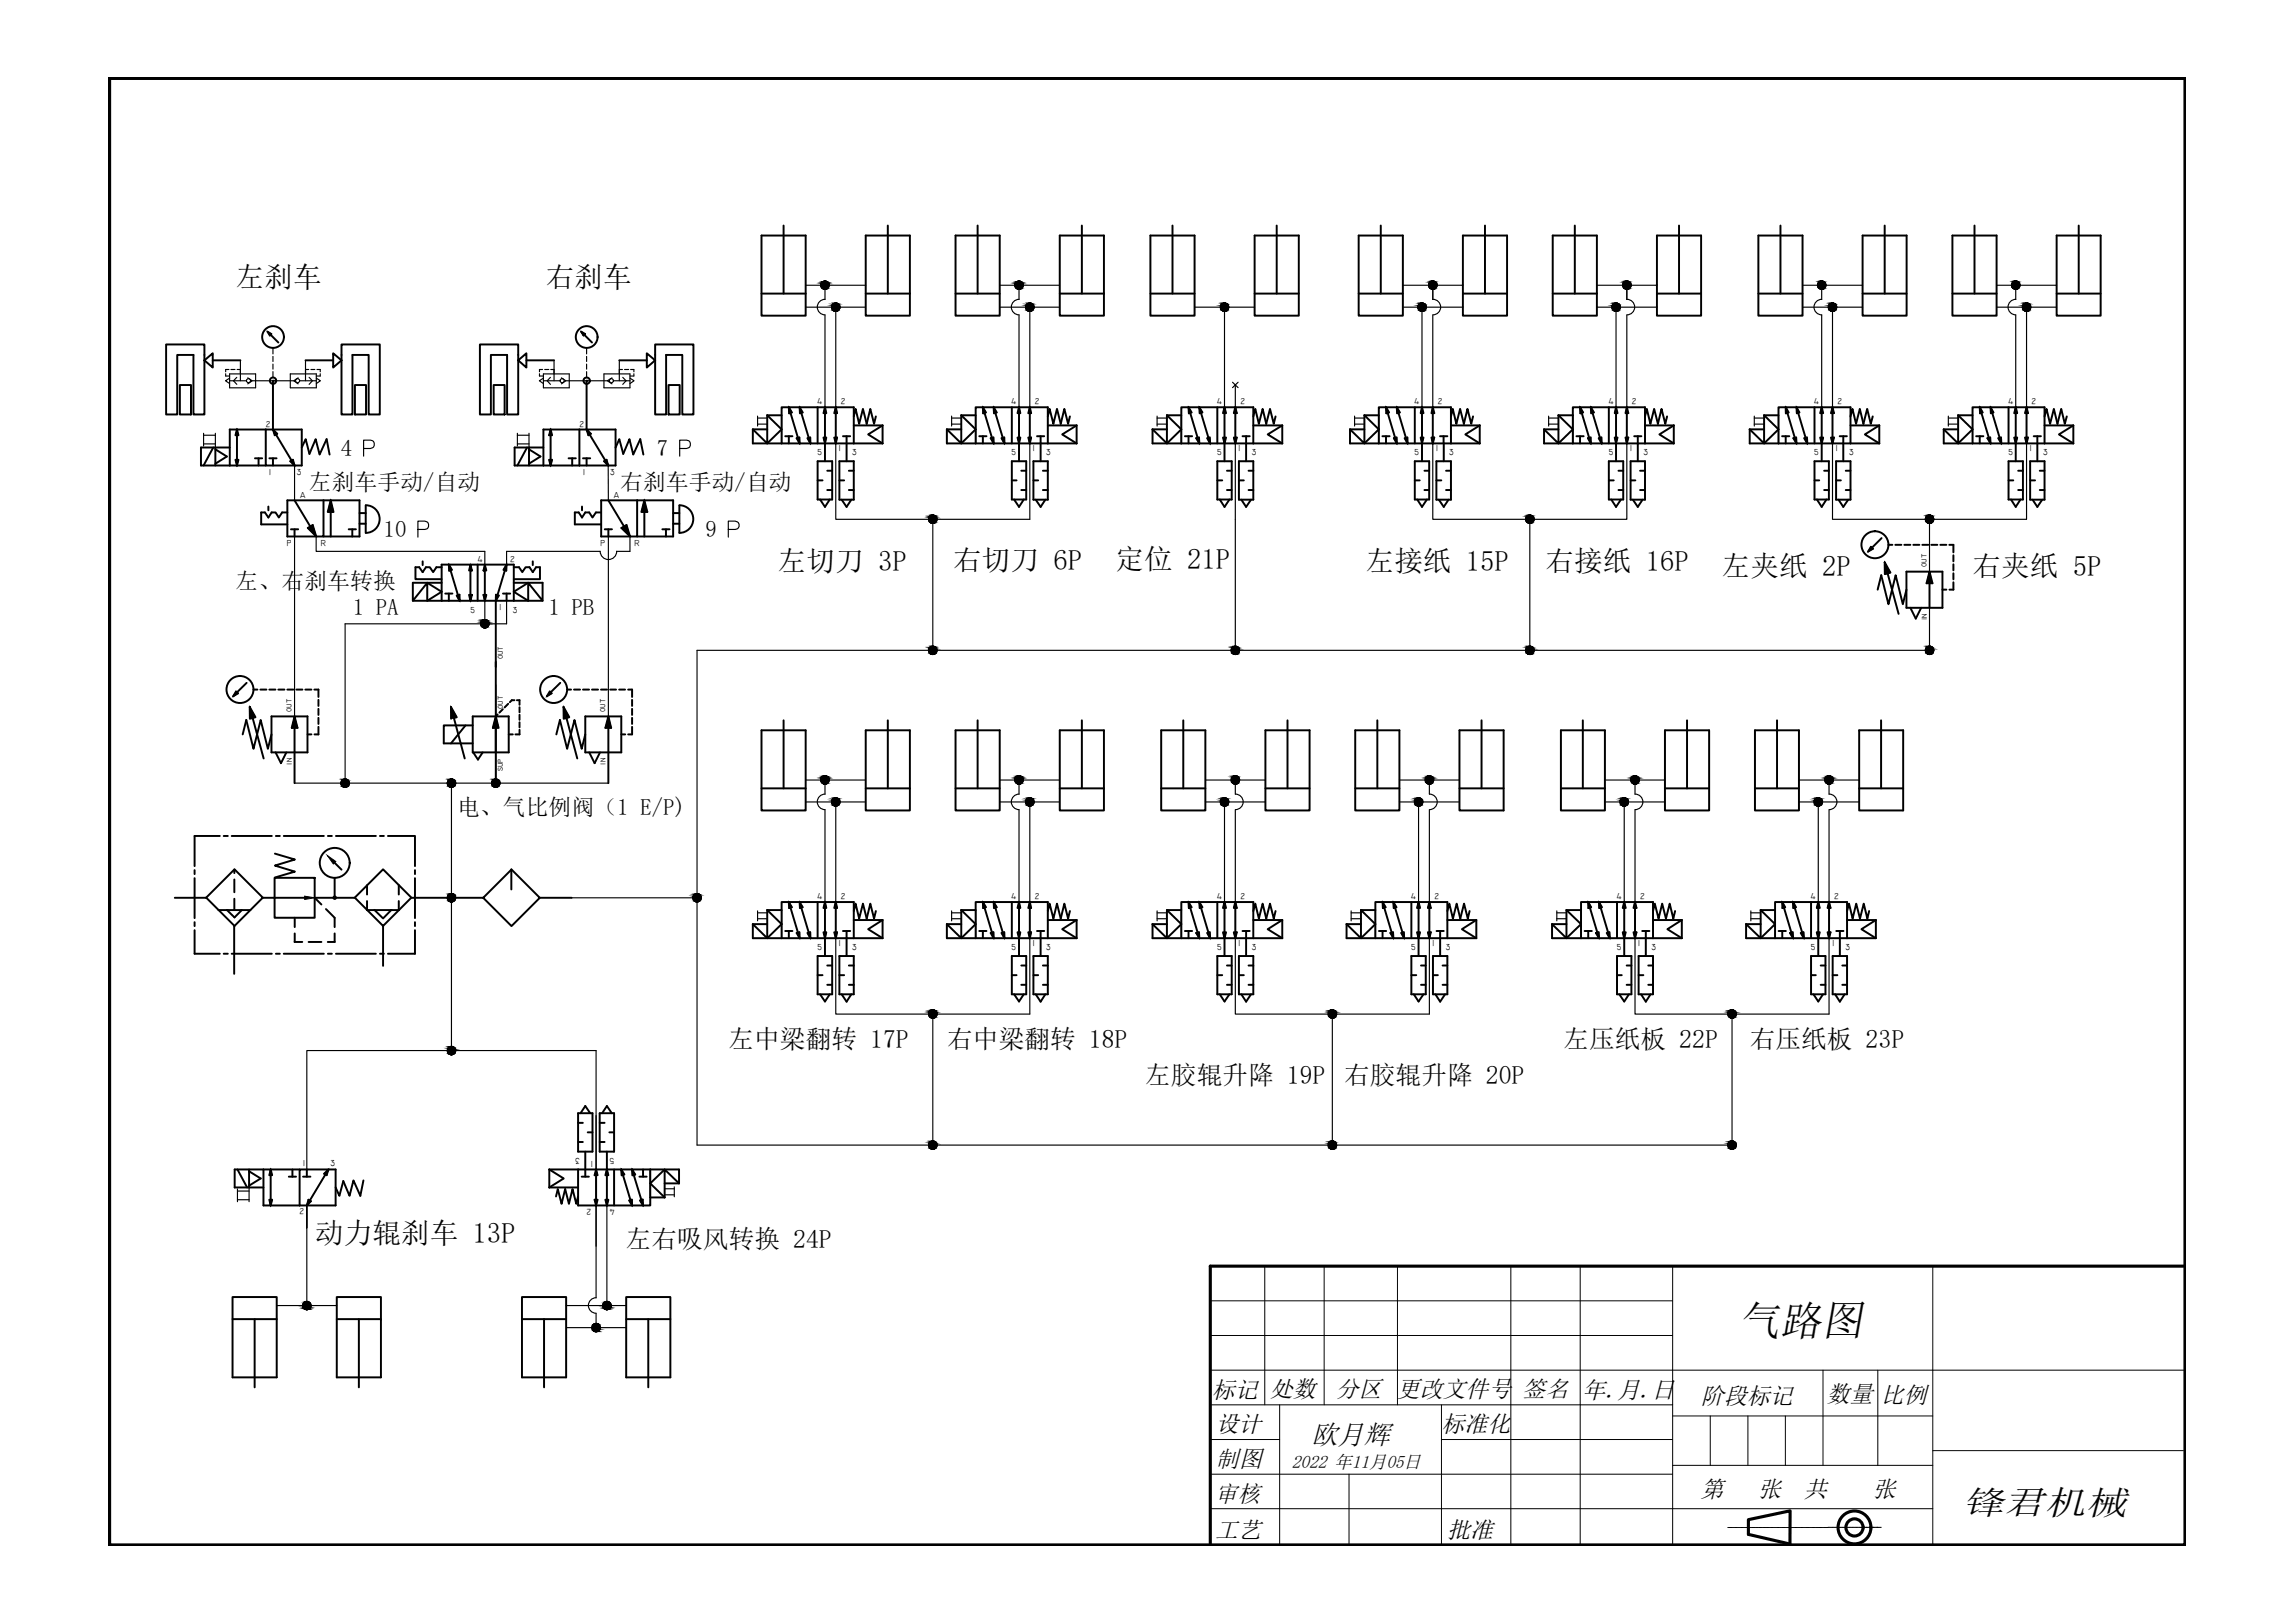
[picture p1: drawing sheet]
<svg xmlns="http://www.w3.org/2000/svg" width="297mm" height="210mm" viewBox="0 0 297 210" stroke-linecap="round" stroke-linejoin="round" font-family="sans-serif">
<defs><g id="words">
<text font-size="5.4" x="225" y="172.8">气路图</text>
<text font-size="4.4" x="253.9" y="195.9">锋君机械</text>
<g font-size="3.7">
<text x="30.5" y="37.1">左刹车</text>
<text x="70.6" y="37.1">右刹车</text>
<text x="100.6" y="73.8">左切刀 3P</text>
<text x="123.3" y="73.8">右切刀 6P</text>
<text x="144.3" y="73.7">定位 21P</text>
<text x="176.7" y="73.9">左接纸 15P</text>
<text x="199.9" y="73.9">右接纸 16P</text>
<text x="222.8" y="74.5">左夹纸 2P</text>
<text x="255.2" y="74.5">右夹纸 5P</text>
<text x="40.8" y="160.9">动力辊刹车 13P</text>
</g>
<text font-size="3.5" x="169.7" y="186.9">欧月辉</text>
<g font-size="3.3">
<text x="94.2" y="135.7">左中梁翻转 17P</text>
<text x="122.5" y="135.7">右中梁翻转 18P</text>
<text x="202.3" y="135.6">左压纸板 22P</text>
<text x="226.4" y="135.6">右压纸板 23P</text>
<text x="148.2" y="140.3">左胶辊升降 19P</text>
<text x="173.9" y="140.3">右胶辊升降 20P</text>
<text x="80.9" y="161.6">左右吸风转换 24P</text>
</g>
<g font-size="3.1">
<text x="156.8" y="180.9">标记</text>
<text x="157.3" y="185.3">设计</text>
<text x="164.3" y="180.8">处数</text>
<text x="172.8" y="180.8">分区 更改文件号</text>
<text x="186.5" y="185.4">标准化</text>
<text x="197" y="180.8">签名</text>
<text x="204.8" y="180.9">年.月.日</text>
<text x="220.1" y="181.6">阶段标记</text>
<text x="236.3" y="181.4">数量</text>
<text x="243.3" y="181.5">比例</text>
<text x="157.3" y="189.8">制图</text>
<text x="157.1" y="194.3">审核</text>
<text x="220.1" y="193.8">第</text>
<text x="227.5" y="193.8">张</text>
<text x="233.4" y="193.8">共</text>
<text x="242.3" y="193.8">张</text>
<text x="157.2" y="199.1">工艺</text>
<text x="187.2" y="199.1">批准</text>
</g>
<g font-size="3">
<text x="44.1" y="59">4</text>
<text x="85" y="59">7</text>
<text x="39.9" y="63.4">左刹车手动/自动</text>
<text x="80.2" y="63.4">右刹车手动/自动</text>
<text x="49.6" y="69.5">10</text>
<text x="91.3" y="69.5">9</text>
<text x="30.5" y="76.2">左、右刹车转换</text>
<text x="45.7" y="79.6">1 PA</text>
<text x="71" y="79.6">1 PB</text>
<text x="59.1" y="105.5">电、气比例阀（1 E/P)</text>
</g>
<text font-size="2.3" x="167.1" y="189.9">2022 年11月05日</text>
<g font-size="1.1">
<text x="105.8" y="52.3">4</text>
<text x="108.8" y="52.3">2</text>
<text x="130.9" y="52.3">4</text>
<text x="133.9" y="52.3">2</text>
<text x="157.5" y="52.3">4</text>
<text x="160.5" y="52.3">2</text>
<text x="183" y="52.3">4</text>
<text x="186" y="52.3">2</text>
<text x="208.1" y="52.3">4</text>
<text x="211.1" y="52.3">2</text>
<text x="234.7" y="52.3">4</text>
<text x="237.7" y="52.3">2</text>
<text x="259.8" y="52.3">4</text>
<text x="262.8" y="52.3">2</text>
<text x="34.4" y="55.2">2</text>
<text x="75" y="55.2">2</text>
<text x="105.8" y="58.9">5</text>
<text x="108.5" y="58.4">1</text>
<text x="110.2" y="58.9">3</text>
<text x="130.9" y="58.9">5</text>
<text x="133.6" y="58.4">1</text>
<text x="135.3" y="58.9">3</text>
<text x="157.5" y="58.9">5</text>
<text x="160.2" y="58.4">1</text>
<text x="162" y="58.9">3</text>
<text x="183" y="58.9">5</text>
<text x="185.7" y="58.4">1</text>
<text x="187.5" y="58.9">3</text>
<text x="208.1" y="58.9">5</text>
<text x="210.8" y="58.4">1</text>
<text x="212.6" y="58.9">3</text>
<text x="234.7" y="58.9">5</text>
<text x="237.5" y="58.4">1</text>
<text x="239.2" y="58.9">3</text>
<text x="259.8" y="58.9">5</text>
<text x="262.6" y="58.4">1</text>
<text x="264.3" y="58.9">3</text>
<text x="34.8" y="61.5">1</text>
<text x="38.4" y="61.5">3</text>
<text x="38.8" y="64.4">A</text>
<text x="75.4" y="61.5">1</text>
<text x="79" y="61.5">3</text>
<text x="79.4" y="64.4">A</text>
<text x="37.1" y="70.7">P</text>
<text x="41.5" y="70.7">R</text>
<text x="77.7" y="70.7">P</text>
<text x="82.1" y="70.7">R</text>
<text x="61.8" y="72.8">4</text>
<text x="66" y="72.8">2</text>
<text x="249.2" y="73.4" transform="rotate(-90 249.2 73.4)">out</text>
<text x="60.9" y="79.4">5</text>
<text x="64.6" y="78.9">1</text>
<text x="66.3" y="79.4">3</text>
<text x="249.3" y="80.2" transform="rotate(-90 249.3 80.2)">in</text>
<text x="65.1" y="85.3" transform="rotate(-90 65.1 85.3)">out</text>
<text x="37.7" y="92.1" transform="rotate(-90 37.7 92.1)">out</text>
<text x="65.1" y="91.8" transform="rotate(-90 65.1 91.8)">out</text>
<text x="78.3" y="92.1" transform="rotate(-90 78.3 92.1)">out</text>
<text x="37.7" y="99" transform="rotate(-90 37.7 99)">in</text>
<text x="65.1" y="99.8" transform="rotate(-90 65.1 99.8)">sup</text>
<text x="78.3" y="99" transform="rotate(-90 78.3 99)">in</text>
<text x="105.8" y="116.3">4</text>
<text x="108.8" y="116.3">2</text>
<text x="130.9" y="116.3">4</text>
<text x="133.9" y="116.3">2</text>
<text x="157.5" y="116.3">4</text>
<text x="160.5" y="116.3">2</text>
<text x="182.6" y="116.3">4</text>
<text x="185.6" y="116.3">2</text>
<text x="209.2" y="116.3">4</text>
<text x="212.2" y="116.3">2</text>
<text x="234.3" y="116.3">4</text>
<text x="237.3" y="116.3">2</text>
<text x="105.8" y="122.9">5</text>
<text x="108.5" y="122.4">1</text>
<text x="110.2" y="122.9">3</text>
<text x="130.9" y="122.9">5</text>
<text x="133.6" y="122.4">1</text>
<text x="135.3" y="122.9">3</text>
<text x="157.5" y="122.9">5</text>
<text x="160.2" y="122.4">1</text>
<text x="162" y="122.9">3</text>
<text x="182.6" y="122.9">5</text>
<text x="185.3" y="122.4">1</text>
<text x="187.1" y="122.9">3</text>
<text x="209.2" y="122.9">5</text>
<text x="211.9" y="122.4">1</text>
<text x="213.7" y="122.9">3</text>
<text x="234.3" y="122.9">5</text>
<text x="237" y="122.4">1</text>
<text x="238.8" y="122.9">3</text>
<text x="75" y="149.8" transform="rotate(-180 75 149.8)">3</text>
<text x="79.5" y="149.8" transform="rotate(-180 79.5 149.8)">5</text>
<text x="39.2" y="150.8">1</text>
<text x="42.7" y="150.8">3</text>
<text x="76.8" y="150.3" transform="rotate(-180 76.8 150.3)">1</text>
<text x="38.8" y="157.1">2</text>
<text x="76.5" y="156.4" transform="rotate(-180 76.5 156.4)">2</text>
<text x="79.5" y="156.4" transform="rotate(-180 79.5 156.4)">4</text>
</g>
</g></defs>
<g fill="#000" stroke="#000" stroke-width=".13">
<path d="M185.3 36.4h.1zM185.4 36.4h.1zM210.4 36.4h.1zM210.5 36.4h.1zM235.6 36.4h.1zM235.7 36.4h.1zM260.7 36.4h.1zM260.8 36.4h.1zM120.6 66.7h.1zM120.7 66.7h.1zM197.8 66.7h.1zM197.9 66.7h.1z"/>
<path d="M249.5 66.7h.1zM249.6 66.7h.1zM62.6 80.2h.1zM62.7 80.2h.1zM120.6 83.6h.1zM120.7 83.6h.1zM159.7 83.6h.1zM159.8 83.6h.1zM197.8 83.6h.1zM197.9 83.6h.1zM249.5 83.6h.1zM249.6 83.6h.1z"/>
<path d="M44.5 100.8h.1zM44.6 100.8h.1zM58.3 100.8h.1zM58.4 100.8h.1zM64 100.8h.1zM64.1 100.8h.1zM106.6 100.4h.1zM106.7 100.4h.1zM131.7 100.4h.1zM131.8 100.4h.1zM159.7 100.4h.1zM159.8 100.4h.1z"/>
<path d="M184.8 100.4h.1zM184.9 100.4h.1zM211.4 100.4h.1zM211.5 100.4h.1zM236.5 100.4h.1zM236.6 100.4h.1zM58.3 135.4h.1zM58.4 135.4h.1zM120.6 130.7h.1zM120.7 130.7h.1zM172.3 130.7h.1zM172.4 130.7h.1z"/>
<path d="M224 130.7h.1zM224.1 130.7h.1zM120.6 147.7h.1zM120.7 147.7h.1zM172.3 147.7h.1zM172.4 147.7h.1zM224 147.7h.1zM224.1 147.7h.1zM77 172.3h.1zM77.1 172.3h.2z"/>
<path d="M106.6 36.4h.1zM106.5 36.4h.2z"/>
<path d="M106.5 36.4h.2zM106.4 36.4h.3z"/>
<path d="M106.4 36.4l.3 .1v-.1zM106.4 36.4l.3 .1h-.4z"/>
<path d="M106.3 36.5l.4 .1zM106.3 36.5l.4 .1h-.4z"/>
<path d="M106.3 36.6l.4 .1v-.1zM106.3 36.6l.4 .1h-.5z"/>
<path d="M106.2 36.7l.5 .1v-.1zM106.2 36.7l.5 .1h-.5z"/>
<path d="M106.2 36.8l.5 .1v-.1zM106.2 36.8l.5 .1h-.5z"/>
<path d="M106.7 36.4h.1zM106.6 36.4h.1z"/>
<path d="M106.7 36.4h.2zM106.7 36.4h.2z"/>
<path d="M106.6 37.4h.3zM106.6 37.4h.2z"/>
<path d="M106.7 36.4h.3zM106.7 36.4h.3z"/>
<path d="M106.5 37.4h.5zM106.5 37.4h.4z"/>
<path d="M106.7 36.4l.4 .1zM106.7 36.4l.4 .1h-.4z"/>
<path d="M106.4 37.3h.6zM106.4 37.3l.6 .1z"/>
<path d="M106.7 36.5l.5 .1zM106.7 36.5l.5 .1z"/>
<path d="M106.3 37.3h.8zM106.3 37.3h.7z"/>
<path d="M106.7 36.6l.5 .1v-.1zM106.7 36.6l.5 .1h-.5z"/>
<path d="M106.3 37.2l.8 .1 .1-.1zM106.3 37.2l.8 .1h-.8z"/>
<path d="M106.7 36.7l.6 .1-.1-.1zM106.7 36.7l.6 .1h-.6z"/>
<path d="M106.2 37.1l1 .1v-.1zM106.2 37.1l1 .1h-.9z"/>
<path d="M106.7 36.8l.6 .1v-.1zM106.7 36.8l.6 .1h-.6z"/>
<path d="M106.2 36.9l1.1 .1v-.1zM106.2 36.9l1.1 .1h-1.1z"/>
<path d="M106.2 37l1 .1 .1-.1zM106.2 37l1 .1h-1z"/>
<path d="M108 39.2h.1zM107.9 39.2h.2z"/>
<path d="M107.9 39.2l.2 .1zM107.8 39.3h.3z"/>
<path d="M107.8 39.3l.3 .1zM107.7 39.4h.4z"/>
<path d="M107.7 39.4l.4 .1v-.1zM107.7 39.4l.4 .1h-.4z"/>
<path d="M107.7 39.5h.4zM107.7 39.5h.4h-.5z"/>
<path d="M107.6 39.5l.5 .1v-.1zM107.6 39.5l.5 .1h-.5z"/>
<path d="M107.6 39.6l.5 .2v-.2zM107.6 39.6l.5 .2h-.5z"/>
<path d="M108.1 39.2h.1zM108 39.2h.1z"/>
<path d="M108.1 39.2h.2zM108.1 39.2h.2z"/>
<path d="M108.1 39.2l.3 .1zM108.1 39.2l.3 .1z"/>
<path d="M108.1 39.3l.4 .1zM108.1 39.3l.4 .1z"/>
<path d="M108.1 39.4l.5 .1-.1-.1zM108.1 39.4l.5 .1h-.5z"/>
<path d="M108.1 39.5h.5zM108.1 39.5h.5h-.5z"/>
<path d="M108.1 39.5l.6 .1-.1-.1zM108.1 39.5l.6 .1h-.6z"/>
<path d="M107.6 39.9l1 .1v-.1zM107.6 39.9l1 .1h-.9z"/>
<path d="M108.1 39.6l.6 .2v-.2zM108.1 39.6l.6 .2h-.6z"/>
<path d="M107.6 39.8l1.1 .1v-.1zM107.6 39.8l1.1 .1h-1.1z"/>
<path d="M107.6 39.9h1h.1zM107.6 39.9h1h-1z"/>
<path d="M131.7 36.4h.1zM131.6 36.4h.2z"/>
<path d="M131.6 36.4h.2zM131.5 36.4h.3z"/>
<path d="M131.5 36.4l.3 .1v-.1zM131.4 36.5l.1-.1 .3 .1z"/>
<path d="M131.4 36.5l.4 .1zM131.4 36.5l.4 .1h-.4z"/>
<path d="M131.4 36.6l.4 .1v-.1zM131.4 36.6l.4 .1h-.5z"/>
<path d="M131.3 36.7l.5 .1v-.1zM131.3 36.7l.5 .1h-.5z"/>
<path d="M131.3 36.8l.5 .1v-.1zM131.3 36.8l.5 .1h-.5z"/>
<path d="M131.8 36.4h.1zM131.7 36.4h.1z"/>
<path d="M131.8 36.4h.2zM131.8 36.4h.2z"/>
<path d="M131.7 37.4h.3zM131.7 37.4h.2z"/>
<path d="M131.8 36.4h.3zM131.8 36.4h.3z"/>
<path d="M131.6 37.4h.5zM131.6 37.4h.4z"/>
<path d="M131.8 36.4l.4 .1zM131.8 36.4l.4 .1h-.4z"/>
<path d="M131.5 37.3h.7zM131.5 37.3l.6 .1z"/>
<path d="M131.8 36.5l.5 .1zM131.8 36.5l.5 .1z"/>
<path d="M131.4 37.3h.8zM131.4 37.3h.8z"/>
<path d="M131.8 36.6l.5 .1v-.1zM131.8 36.6l.5 .1h-.5z"/>
<path d="M131.4 37.2l.8 .1 .1-.1zM131.4 37.2l.8 .1h-.8z"/>
<path d="M131.8 36.7l.6 .1-.1-.1zM131.8 36.7l.6 .1h-.6z"/>
<path d="M131.3 37.1l1 .1v-.1zM131.3 37.1l1 .1h-.9z"/>
<path d="M131.8 36.8l.6 .1v-.1zM131.8 36.8l.6 .1h-.6z"/>
<path d="M131.3 36.9l1.1 .1v-.1zM131.3 36.9l1.1 .1h-1.1z"/>
<path d="M131.3 37l1 .1 .1-.1zM131.3 37l1 .1h-1z"/>
<path d="M133.1 39.2h.1zM133 39.2h.2z"/>
<path d="M133 39.2l.2 .1zM132.9 39.3h.3z"/>
<path d="M132.9 39.3l.3 .1zM132.8 39.4h.4z"/>
<path d="M132.8 39.4l.4 .1v-.1zM132.8 39.4l.4 .1h-.4z"/>
<path d="M132.8 39.5h.4zM132.8 39.5h.4h-.5z"/>
<path d="M132.7 39.5l.5 .1v-.1zM132.7 39.5l.5 .1h-.5z"/>
<path d="M132.7 39.6l.5 .2v-.2zM132.7 39.6l.5 .2h-.5z"/>
<path d="M133.2 39.2h.1zM133.1 39.2h.1z"/>
<path d="M133.2 39.2h.2zM133.2 39.2h.2z"/>
<path d="M133.2 39.2l.3 .1zM133.2 39.2l.3 .1z"/>
<path d="M133.2 39.3l.4 .1zM133.2 39.3l.4 .1z"/>
<path d="M133.2 39.4l.5 .1-.1-.1zM133.2 39.4l.5 .1h-.5z"/>
<path d="M133.2 39.5h.5zM133.2 39.5h.5h-.5z"/>
<path d="M133.2 39.5l.6 .1-.1-.1zM133.2 39.5l.6 .1h-.6z"/>
<path d="M132.7 39.9l1 .1v-.1zM132.7 39.9l1 .1h-.9z"/>
<path d="M133.2 39.6l.6 .2v-.2zM133.2 39.6l.6 .2h-.6z"/>
<path d="M132.7 39.8l1.1 .1v-.1zM132.7 39.8l1.1 .1h-1.1z"/>
<path d="M132.7 39.9h1h.1zM132.7 39.9h1h-1z"/>
<path d="M158.3 39.2h.1zM158.2 39.2h.2z"/>
<path d="M158.2 39.2l.2 .1zM158.1 39.3h.3z"/>
<path d="M158.1 39.3h.3zM158.1 39.3h.3z"/>
<path d="M158.1 39.3l.3 .1v-.1zM158.1 39.3l.3 .1h-.4z"/>
<path d="M158 39.4l.4 .1zM158 39.4l.4 .1h-.4z"/>
<path d="M158 39.5l.4 .1v-.1zM158 39.5l.4 .1h-.5z"/>
<path d="M157.9 39.6l.5 .1v-.1zM157.9 39.6l.5 .1h-.5z"/>
<path d="M157.9 39.7l.5 .1v-.1zM157.9 39.7l.5 .1h-.5z"/>
<path d="M158.4 39.2h.1zM158.3 39.2h.1z"/>
<path d="M158.4 39.2h.2zM158.4 39.2h.2z"/>
<path d="M158.4 39.2l.3 .1zM158.4 39.2l.3 .1z"/>
<path d="M158.4 39.3h.4zM158.4 39.3h.4z"/>
<path d="M158.4 39.3l.4 .1v-.1zM158.4 39.3l.4 .1h-.4z"/>
<path d="M158.4 39.4l.5 .1zM158.4 39.4l.5 .1z"/>
<path d="M158.4 39.5l.5 .1v-.1zM158.4 39.5l.5 .1h-.5z"/>
<path d="M158.4 39.6l.5 .1v-.1zM158.4 39.6l.5 .1h-.5z"/>
<path d="M157.9 39.9l1 .1v-.1zM157.9 39.9l1 .1h-.9z"/>
<path d="M158.4 39.7l.6 .1-.1-.1zM158.4 39.7l.6 .1h-.6z"/>
<path d="M157.9 39.9h1zM157.9 39.9h1h-1z"/>
<path d="M157.9 39.8l1 .1 .1-.1zM157.9 39.8l1 .1h-1z"/>
<path d="M183.9 39.2h.1zM183.8 39.2h.2z"/>
<path d="M183.8 39.2l.2 .1zM183.7 39.3h.3z"/>
<path d="M183.7 39.3h.3zM183.6 39.3h.4z"/>
<path d="M183.6 39.3l.4 .1v-.1zM183.6 39.3l.4 .1h-.4z"/>
<path d="M183.6 39.4l.4 .1zM183.6 39.4l.4 .1h-.5z"/>
<path d="M183.5 39.5l.5 .1v-.1zM183.5 39.5l.5 .1h-.5z"/>
<path d="M183.5 39.6l.5 .1v-.1zM183.5 39.6l.5 .1h-.6z"/>
<path d="M183.4 39.7l.6 .1v-.1zM183.4 39.7l.6 .1h-.6z"/>
<path d="M184 39.2h.1zM183.9 39.2h.1z"/>
<path d="M184 39.2h.2zM184 39.2h.2z"/>
<path d="M184 39.2l.2 .1zM184 39.2l.2 .1z"/>
<path d="M184 39.3h.3zM184 39.3h.3z"/>
<path d="M184 39.3l.4 .1-.1-.1zM184 39.3l.4 .1h-.4z"/>
<path d="M184 39.4l.5 .1zM184 39.4l.5 .1z"/>
<path d="M184 39.5l.5 .1v-.1zM184 39.5l.5 .1h-.5z"/>
<path d="M183.5 39.9l.9 .1 .1-.1zM183.5 39.9l.9 .1h-.9z"/>
<path d="M184 39.6l.5 .1v-.1zM184 39.6l.5 .1h-.5z"/>
<path d="M184 39.7l.5 .1v-.1zM184 39.7l.5 .1h-.5z"/>
<path d="M183.4 39.8l1.1 .1v-.1zM183.4 39.8l1.1 .1h-1.1z"/>
<path d="M183.4 39.9h1.1zM183.4 39.9h1.1h-1z"/>
<path d="M185.3 36.4h.1zM185.2 36.4h.2z"/>
<path d="M185.2 36.4h.2zM185.1 36.4h.3z"/>
<path d="M185.1 36.4l.3 .1zM185 36.5h.4z"/>
<path d="M185 36.5l.4 .1zM185 36.5l.4 .1h-.4z"/>
<path d="M185 36.6h.4zM185 36.6h.4h-.5z"/>
<path d="M184.9 36.6l.5 .1v-.1zM184.9 36.6l.5 .1h-.5z"/>
<path d="M184.9 36.7l.5 .1v-.1zM184.9 36.7l.5 .1h-.6z"/>
<path d="M184.8 36.8l.6 .1v-.1zM184.8 36.8l.6 .1h-.6z"/>
<path d="M185.4 36.4h.2zM185.4 36.4h.2z"/>
<path d="M185.2 37.4h.3zM185.2 37.4h.2z"/>
<path d="M185.4 36.4h.2zM185.4 36.4h.2z"/>
<path d="M185.1 37.4h.5zM185.1 37.4h.4z"/>
<path d="M185.4 36.4l.3 .1zM185.4 36.4l.3 .1z"/>
<path d="M185 37.3h.7zM185 37.3l.6 .1z"/>
<path d="M185.4 36.5l.4 .1zM185.4 36.5l.4 .1z"/>
<path d="M185 37.3h.8zM185 37.3h.7z"/>
<path d="M185.4 36.6h.5h-.1zM185.4 36.6h.5h-.5z"/>
<path d="M184.9 37.2l.9 .1v-.1zM184.9 37.2l.9 .1h-.8z"/>
<path d="M185.4 36.6l.5 .1v-.1zM185.4 36.6l.5 .1h-.5z"/>
<path d="M184.9 37.1l.9 .1 .1-.1zM184.9 37.1l.9 .1h-.9z"/>
<path d="M185.4 36.7l.5 .1v-.1zM185.4 36.7l.5 .1h-.5z"/>
<path d="M185.4 36.8l.5 .1v-.1zM185.4 36.8l.5 .1h-.5z"/>
<path d="M184.8 36.9l1.1 .1v-.1zM184.8 36.9l1.1 .1h-1.1z"/>
<path d="M184.8 37l1.1 .1v-.1zM184.8 37l1.1 .1h-1z"/>
<path d="M209 39.2h.1zM208.9 39.2h.2z"/>
<path d="M208.9 39.2l.2 .1zM208.8 39.3h.3z"/>
<path d="M208.8 39.3h.3zM208.7 39.3h.4z"/>
<path d="M208.7 39.3l.4 .1v-.1zM208.7 39.3l.4 .1h-.4z"/>
<path d="M208.7 39.4l.4 .1zM208.7 39.4l.4 .1h-.5z"/>
<path d="M208.6 39.5l.5 .1v-.1zM208.6 39.5l.5 .1h-.5z"/>
<path d="M208.6 39.6l.5 .1v-.1zM208.6 39.6l.5 .1h-.6z"/>
<path d="M208.5 39.7l.6 .1v-.1zM208.5 39.7l.6 .1h-.6z"/>
<path d="M209.1 39.2h.1zM209 39.2h.1z"/>
<path d="M209.1 39.2h.2zM209.1 39.2h.2z"/>
<path d="M209.1 39.2l.2 .1zM209.1 39.2l.2 .1z"/>
<path d="M209.1 39.3h.3zM209.1 39.3h.3z"/>
<path d="M209.1 39.3l.4 .1-.1-.1zM209.1 39.3l.4 .1h-.4z"/>
<path d="M209.1 39.4l.5 .1zM209.1 39.4l.5 .1z"/>
<path d="M209.1 39.5l.5 .1v-.1zM209.1 39.5l.5 .1h-.5z"/>
<path d="M208.6 39.9l.9 .1 .1-.1zM208.6 39.9l.9 .1h-.9z"/>
<path d="M209.1 39.6l.5 .1v-.1zM209.1 39.6l.5 .1h-.5z"/>
<path d="M209.1 39.7l.5 .1v-.1zM209.1 39.7l.5 .1h-.5z"/>
<path d="M208.5 39.8l1.1 .1v-.1zM208.5 39.8l1.1 .1h-1.1z"/>
<path d="M208.5 39.9h1.1zM208.5 39.9h1.1h-1z"/>
<path d="M210.4 36.4h.1zM210.3 36.4h.2z"/>
<path d="M210.3 36.4h.2zM210.2 36.4h.3z"/>
<path d="M210.2 36.4l.3 .1zM210.1 36.5h.4z"/>
<path d="M210.1 36.5l.4 .1zM210.1 36.5l.4 .1h-.4z"/>
<path d="M210.1 36.6h.4zM210.1 36.6h.4h-.5z"/>
<path d="M210 36.6l.5 .1v-.1zM210 36.6l.5 .1h-.5z"/>
<path d="M210 36.7l.5 .1v-.1zM210 36.7l.5 .1h-.6z"/>
<path d="M209.9 36.8l.6 .1v-.1zM209.9 36.8l.6 .1h-.6z"/>
<path d="M210.5 36.4h.2zM210.5 36.4h.2z"/>
<path d="M210.3 37.4h.3zM210.3 37.4h.2z"/>
<path d="M210.5 36.4h.2zM210.5 36.4h.2z"/>
<path d="M210.2 37.4h.5zM210.2 37.4h.4z"/>
<path d="M210.5 36.4l.3 .1zM210.5 36.4l.3 .1z"/>
<path d="M210.1 37.3h.7zM210.1 37.3l.6 .1z"/>
<path d="M210.5 36.5l.4 .1zM210.5 36.5l.4 .1z"/>
<path d="M210.1 37.3h.8zM210.1 37.3h.7z"/>
<path d="M210.5 36.6h.5h-.1zM210.5 36.6h.5h-.5z"/>
<path d="M210 37.2l.9 .1v-.1zM210 37.2l.9 .1h-.8z"/>
<path d="M210.5 36.6l.5 .1v-.1zM210.5 36.6l.5 .1h-.5z"/>
<path d="M210 37.1l.9 .1 .1-.1zM210 37.1l.9 .1h-.9z"/>
<path d="M210.5 36.7l.5 .1v-.1zM210.5 36.7l.5 .1h-.5z"/>
<path d="M210.5 36.8l.5 .1v-.1zM210.5 36.8l.5 .1h-.5z"/>
<path d="M209.9 36.9l1.1 .1v-.1zM209.9 36.9l1.1 .1h-1.1z"/>
<path d="M209.9 37l1.1 .1v-.1zM209.9 37l1.1 .1h-1z"/>
<path d="M235.6 36.4h.1zM235.5 36.4h.2z"/>
<path d="M235.5 36.4h.2zM235.4 36.4h.3z"/>
<path d="M235.4 36.4l.3 .1zM235.3 36.5h.4z"/>
<path d="M235.3 36.5l.4 .1zM235.3 36.5l.4 .1h-.4z"/>
<path d="M235.3 36.6h.4zM235.3 36.6h.4h-.5z"/>
<path d="M235.2 36.6l.5 .1v-.1zM235.2 36.6l.5 .1h-.5z"/>
<path d="M235.2 36.7l.5 .1v-.1zM235.2 36.7l.5 .1h-.6z"/>
<path d="M235.1 36.8l.6 .1v-.1zM235.1 36.8l.6 .1h-.6z"/>
<path d="M235.7 36.4h.2zM235.7 36.4h.2z"/>
<path d="M235.5 37.4h.3zM235.5 37.4h.2z"/>
<path d="M235.7 36.4h.3zM235.7 36.4h.3z"/>
<path d="M235.4 37.4h.5zM235.4 37.4h.4z"/>
<path d="M235.7 36.4l.3 .1zM235.7 36.4l.3 .1z"/>
<path d="M235.4 37.3h.6zM235.4 37.3l.5 .1z"/>
<path d="M235.7 36.5l.4 .1zM235.7 36.5l.4 .1z"/>
<path d="M235.3 37.3h.8zM235.3 37.3h.7z"/>
<path d="M235.7 36.6h.4zM235.7 36.6h.4h-.4z"/>
<path d="M235.7 36.6l.5 .1-.1-.1zM235.7 36.6l.5 .1h-.5z"/>
<path d="M235.2 37.2l.9 .1v-.1zM235.2 37.2l.9 .1h-.8z"/>
<path d="M235.7 36.7l.5 .1v-.1zM235.7 36.7l.5 .1h-.5z"/>
<path d="M235.2 37.1l.9 .1 .1-.1zM235.2 37.1l.9 .1h-.9z"/>
<path d="M235.7 36.8l.5 .1v-.1zM235.7 36.8l.5 .1h-.5z"/>
<path d="M235.1 37l1.1 .1v-.1zM235.1 37l1.1 .1h-1z"/>
<path d="M235.1 36.9l1.1 .1v-.1zM235.1 36.9l1.1 .1h-1.1z"/>
<path d="M237 39.2h.1zM236.9 39.2h.2z"/>
<path d="M236.9 39.2l.2 .1zM236.8 39.3h.3z"/>
<path d="M236.8 39.3h.3zM236.7 39.3h.4z"/>
<path d="M236.7 39.3l.4 .1v-.1zM236.7 39.3l.4 .1h-.4z"/>
<path d="M236.7 39.4l.4 .1zM236.7 39.4l.4 .1h-.5z"/>
<path d="M236.6 39.5l.5 .1v-.1zM236.6 39.5l.5 .1h-.5z"/>
<path d="M236.6 39.6l.5 .1v-.1zM236.6 39.6l.5 .1h-.6z"/>
<path d="M236.5 39.7l.6 .1v-.1zM236.5 39.7l.6 .1h-.6z"/>
<path d="M237.1 39.2h.1zM237 39.2h.1z"/>
<path d="M237.1 39.2h.2zM237.1 39.2h.2z"/>
<path d="M237.1 39.2l.2 .1zM237.1 39.2l.2 .1z"/>
<path d="M237.1 39.3h.3zM237.1 39.3h.3z"/>
<path d="M237.1 39.3l.4 .1-.1-.1zM237.1 39.3l.4 .1h-.4z"/>
<path d="M237.1 39.4l.4 .1zM237.1 39.4l.4 .1z"/>
<path d="M237.1 39.5l.5 .1-.1-.1zM237.1 39.5l.5 .1h-.5z"/>
<path d="M237.1 39.6l.5 .1v-.1zM237.1 39.6l.5 .1h-.5z"/>
<path d="M236.6 39.9l.9 .1 .1-.1zM236.6 39.9l.9 .1h-.9z"/>
<path d="M237.1 39.7l.5 .1v-.1zM237.1 39.7l.5 .1h-.5z"/>
<path d="M236.5 39.9h1.1zM236.5 39.9h1.1h-1z"/>
<path d="M236.5 39.8l1.1 .1v-.1zM236.5 39.8l1.1 .1h-1.1z"/>
<path d="M260.7 36.4h.1zM260.6 36.4h.2z"/>
<path d="M260.6 36.4h.2zM260.5 36.4h.3z"/>
<path d="M260.5 36.4l.3 .1zM260.5 36.4l.3 .1h-.4z"/>
<path d="M260.4 36.5l.4 .1zM260.4 36.6h.4z"/>
<path d="M260.4 36.6h.4zM260.4 36.6h.4h-.5z"/>
<path d="M260.3 36.6l.5 .1v-.1zM260.3 36.6l.5 .1h-.5z"/>
<path d="M260.3 36.7l.5 .1v-.1zM260.3 36.7l.5 .1h-.5z"/>
<path d="M260.3 36.8l.5 .1v-.1zM260.3 36.8l.5 .1h-.6z"/>
<path d="M260.8 36.4h.2zM260.8 36.4h.2z"/>
<path d="M260.6 37.4h.3zM260.6 37.4h.2z"/>
<path d="M260.8 36.4h.3zM260.8 36.4h.3z"/>
<path d="M260.5 37.4h.5zM260.5 37.4h.4z"/>
<path d="M260.8 36.4l.3 .1zM260.8 36.4l.3 .1z"/>
<path d="M260.5 37.3h.6zM260.5 37.3l.5 .1z"/>
<path d="M260.8 36.5l.4 .1zM260.8 36.5l.4 .1z"/>
<path d="M260.4 37.3h.8zM260.4 37.3h.7z"/>
<path d="M260.8 36.6h.4zM260.8 36.6h.4h-.4z"/>
<path d="M260.8 36.6l.5 .1-.1-.1zM260.8 36.6l.5 .1h-.5z"/>
<path d="M260.3 37.2l.9 .1v-.1zM260.3 37.2l.9 .1h-.8z"/>
<path d="M260.8 36.7l.5 .1v-.1zM260.8 36.7l.5 .1h-.5z"/>
<path d="M260.3 37.1l.9 .1 .1-.1zM260.3 37.1l.9 .1h-.9z"/>
<path d="M260.8 36.8l.5 .1v-.1zM260.8 36.8l.5 .1h-.5z"/>
<path d="M260.3 37l1 .1v-.1zM260.3 37l1 .1h-1z"/>
<path d="M260.2 36.9l1.1 .1v-.1zM260.2 36.9l1.1 .1h-1z"/>
<path d="M262.1 39.2h.1zM262 39.2h.2z"/>
<path d="M262 39.2l.2 .1zM261.9 39.3h.3z"/>
<path d="M261.9 39.3h.3zM261.8 39.3h.4z"/>
<path d="M261.8 39.3l.4 .1v-.1zM261.8 39.3l.4 .1h-.4z"/>
<path d="M261.8 39.4l.4 .1zM261.8 39.4l.4 .1h-.5z"/>
<path d="M261.7 39.5l.5 .1v-.1zM261.7 39.5l.5 .1h-.5z"/>
<path d="M261.7 39.6l.5 .1v-.1zM261.7 39.6l.5 .1h-.6z"/>
<path d="M261.6 39.7l.6 .1v-.1zM261.6 39.7l.6 .1h-.6z"/>
<path d="M262.2 39.2h.1zM262.1 39.2h.1z"/>
<path d="M262.2 39.2h.1zM262.2 39.2h.1z"/>
<path d="M262.2 39.2h.2zM262.2 39.2h.2z"/>
<path d="M262.2 39.2l.3 .1zM262.2 39.2l.3 .1z"/>
<path d="M262.2 39.3l.4 .1zM262.2 39.3l.4 .1z"/>
<path d="M262.2 39.4l.4 .1v-.1zM262.2 39.4l.4 .1h-.4z"/>
<path d="M262.2 39.5h.5h-.1zM262.2 39.5h.5h-.5z"/>
<path d="M262.2 39.5l.5 .1v-.1zM262.2 39.5l.5 .1h-.5z"/>
<path d="M261.7 39.9l.9 .1 .1-.1zM261.7 39.9l.9 .1h-.9z"/>
<path d="M262.2 39.6l.5 .2v-.2zM262.2 39.6l.5 .2h-.5z"/>
<path d="M261.6 39.9h1.1zM261.6 39.9h1.1h-1z"/>
<path d="M261.6 39.8l1.1 .1v-.1zM261.6 39.8l1.1 .1h-1.1z"/>
<path d="M108 40.3h.3zM108 40.3h.2z"/>
<path d="M107.9 40.2h.5zM107.9 40.2l.4 .1z"/>
<path d="M107.8 40.2h.6zM107.8 40.2h.6z"/>
<path d="M107.7 40.1l.7 .1 .1-.1zM107.7 40.1l.7 .1h-.6z"/>
<path d="M107.7 40h.9zM107.7 40l.8 .1z"/>
<path d="M133.1 40.3h.3zM133.1 40.3h.2z"/>
<path d="M133 40.2h.5zM133 40.2l.4 .1z"/>
<path d="M132.9 40.2h.6zM132.9 40.2h.6z"/>
<path d="M132.8 40.1l.7 .1 .1-.1zM132.8 40.1l.7 .1h-.6z"/>
<path d="M132.8 40h.9zM132.8 40l.8 .1z"/>
<path d="M158.3 40.3h.3zM158.3 40.3h.2z"/>
<path d="M158.2 40.2h.5zM158.2 40.2l.4 .1z"/>
<path d="M158.1 40.2h.7zM158.1 40.2h.6z"/>
<path d="M158 40.1l.8 .1v-.1zM158 40.1l.8 .1h-.7z"/>
<path d="M158 40h.9zM158 40l.8 .1z"/>
<path d="M183.8 40.3h.3zM183.8 40.3h.2z"/>
<path d="M183.7 40.2h.5zM183.7 40.2l.4 .1z"/>
<path d="M183.6 40.2h.7zM183.6 40.2h.6z"/>
<path d="M183.6 40.1l.7 .1 .1-.1zM183.6 40.1l.7 .1h-.7z"/>
<path d="M183.5 40h.9zM183.5 40l.9 .1z"/>
<path d="M208.9 40.3h.3zM208.9 40.3h.2z"/>
<path d="M208.8 40.2h.5zM208.8 40.2l.4 .1z"/>
<path d="M208.8 40.2h.6zM208.8 40.2h.5z"/>
<path d="M208.7 40.1l.7 .1 .1-.1zM208.7 40.1l.7 .1h-.6z"/>
<path d="M208.6 40h.9zM208.6 40l.9 .1z"/>
<path d="M236.9 40.3h.3zM236.9 40.3h.2z"/>
<path d="M236.8 40.2h.5zM236.8 40.2l.4 .1z"/>
<path d="M236.8 40.2h.6zM236.8 40.2h.5z"/>
<path d="M236.7 40.1l.7 .1 .1-.1zM236.7 40.1l.7 .1h-.6z"/>
<path d="M236.6 40h.9zM236.6 40l.9 .1z"/>
<path d="M262 40.3h.3zM262 40.3h.2z"/>
<path d="M261.9 40.2h.5zM261.9 40.2l.4 .1z"/>
<path d="M261.9 40.2h.6zM261.9 40.2h.5z"/>
<path d="M261.8 40.1l.7 .1 .1-.1zM261.8 40.1l.7 .1h-.6z"/>
<path d="M261.7 40h.9zM261.7 40l.9 .1z"/>
<path d="M120.6 66.7h.1zM120.5 66.7h.2z"/>
<path d="M120.5 66.7h.2zM120.4 66.7h.3z"/>
<path d="M120.4 66.7l.3 .1zM120.3 66.8h.4z"/>
<path d="M120.3 66.8l.4 .1v-.1zM120.3 66.8l.4 .1h-.5z"/>
<path d="M120.2 66.9l.5 .1v-.1zM120.2 66.9l.5 .1h-.5z"/>
<path d="M120.2 67l.5 .1v-.1zM120.2 67l.5 .1h-.6z"/>
<path d="M120.1 67.1l.6 .1v-.1zM120.1 67.1l.6 .1h-.6z"/>
<path d="M120.7 66.7h.2zM120.7 66.7h.2z"/>
<path d="M120.5 67.7h.3zM120.5 67.7h.2z"/>
<path d="M120.7 66.7h.3zM120.7 66.7h.3z"/>
<path d="M120.4 67.7h.5zM120.4 67.7h.4z"/>
<path d="M120.7 66.7l.4 .1zM120.7 66.7l.4 .1z"/>
<path d="M120.3 67.6h.7zM120.3 67.6l.6 .1z"/>
<path d="M120.7 66.8l.4 .1v-.1zM120.7 66.8l.4 .1h-.4z"/>
<path d="M120.3 67.6h.8zM120.3 67.6h.7z"/>
<path d="M120.7 66.9l.5 .1-.1-.1zM120.7 66.9l.5 .1h-.5z"/>
<path d="M120.2 67.5l.9 .1v-.1zM120.2 67.5l.9 .1h-.8z"/>
<path d="M120.7 67l.5 .1v-.1zM120.7 67l.5 .1h-.5z"/>
<path d="M120.2 67.4l.9 .1 .1-.1zM120.2 67.4l.9 .1h-.9z"/>
<path d="M120.7 67.1l.5 .1v-.1zM120.7 67.1l.5 .1h-.5z"/>
<path d="M120.1 67.2l1.1 .1v-.1zM120.1 67.2l1.1 .1h-1.1z"/>
<path d="M120.1 67.3l1.1 .1v-.1zM120.1 67.3l1.1 .1h-1z"/>
<path d="M197.8 66.7h.1zM197.7 66.7h.2z"/>
<path d="M197.7 66.7h.2zM197.7 66.7h.2z"/>
<path d="M197.7 66.7l.2 .1zM197.6 66.8h.3z"/>
<path d="M197.6 66.8h.3zM197.6 66.8h.3h-.4z"/>
<path d="M197.5 66.8l.4 .1v-.1zM197.5 66.8l.4 .1h-.5z"/>
<path d="M197.4 66.9l.5 .1v-.1zM197.4 66.9l.5 .1h-.5z"/>
<path d="M197.4 67l.5 .1v-.1zM197.4 67l.5 .1h-.5z"/>
<path d="M197.4 67.1l.5 .1v-.1zM197.4 67.1l.5 .1h-.5z"/>
<path d="M197.9 66.7h.2zM197.9 66.7h.2z"/>
<path d="M197.8 67.7h.3zM197.8 67.7h.2z"/>
<path d="M197.9 66.7h.3zM197.9 66.7h.3z"/>
<path d="M197.7 67.7h.5zM197.7 67.7h.4z"/>
<path d="M197.9 66.7l.4 .1zM197.9 66.7l.4 .1z"/>
<path d="M197.6 67.6h.7zM197.6 67.6l.6 .1z"/>
<path d="M197.9 66.8h.4zM197.9 66.8h.4z"/>
<path d="M197.5 67.6h.8zM197.5 67.6h.8z"/>
<path d="M197.9 66.8l.5 .1-.1-.1zM197.9 66.8l.5 .1h-.5z"/>
<path d="M197.5 67.5l.8 .1 .1-.1zM197.5 67.5l.8 .1h-.8z"/>
<path d="M197.9 66.9l.5 .1v-.1zM197.9 66.9l.5 .1h-.5z"/>
<path d="M197.4 67.4l1 .1v-.1zM197.4 67.4l1 .1h-.9z"/>
<path d="M197.9 67l.6 .1-.1-.1zM197.9 67l.6 .1h-.6z"/>
<path d="M197.9 67.1l.6 .1v-.1zM197.9 67.1l.6 .1h-.6z"/>
<path d="M197.4 67.2l1.1 .1v-.1zM197.4 67.2l1.1 .1h-1.1z"/>
<path d="M197.4 67.3l1 .1 .1-.1zM197.4 67.3l1 .1h-1z"/>
<path d="M249.5 66.7h.1zM249.4 66.7h.2z"/>
<path d="M249.4 66.7h.2zM249.4 66.7h.2z"/>
<path d="M249.4 66.7l.2 .1zM249.4 66.7l.2 .1h-.3z"/>
<path d="M249.3 66.8h.3zM249.2 66.8h.4z"/>
<path d="M249.2 66.8l.4 .1v-.1zM249.2 66.8l.4 .1h-.4z"/>
<path d="M249.2 66.9l.4 .1v-.1zM249.2 66.9l.4 .1h-.5z"/>
<path d="M249.1 67l.5 .1v-.1zM249.1 67l.5 .1h-.5z"/>
<path d="M249.1 67.1l.5 .1v-.1zM249.1 67.1l.5 .1h-.5z"/>
<path d="M249.6 66.7h.2zM249.6 66.7h.2z"/>
<path d="M249.5 67.7h.3zM249.5 67.7h.2z"/>
<path d="M249.6 66.7h.3zM249.6 66.7h.3z"/>
<path d="M249.4 67.7h.5zM249.4 67.7h.4z"/>
<path d="M249.6 66.7l.4 .1zM249.6 66.7l.4 .1z"/>
<path d="M249.3 67.6h.7zM249.3 67.6l.6 .1z"/>
<path d="M249.6 66.8h.4zM249.6 66.8h.4z"/>
<path d="M249.2 67.6h.8zM249.2 67.6h.8z"/>
<path d="M249.6 66.8l.5 .1-.1-.1zM249.6 66.8l.5 .1h-.5z"/>
<path d="M249.6 66.9l.5 .1v-.1zM249.6 66.9l.5 .1h-.5z"/>
<path d="M249.2 67.5l.8 .1 .1-.1zM249.2 67.5l.8 .1h-.8z"/>
<path d="M249.6 67l.6 .1-.1-.1zM249.6 67l.6 .1h-.6z"/>
<path d="M249.1 67.4l1 .1v-.1zM249.1 67.4l1 .1h-.9z"/>
<path d="M249.6 67.1l.6 .1v-.1zM249.6 67.1l.6 .1h-.6z"/>
<path d="M249.1 67.3l1 .1 .1-.1zM249.1 67.3l1 .1h-1z"/>
<path d="M249.1 67.2l1.1 .1v-.1zM249.1 67.2l1.1 .1h-1.1z"/>
<path d="M62.6 80.2h.1zM62.5 80.2h.2z"/>
<path d="M62.5 80.2l.2 .1zM62.4 80.3h.3z"/>
<path d="M62.4 80.3h.3zM62.3 80.3h.4z"/>
<path d="M62.3 80.3l.4 .1v-.1zM62.3 80.3l.4 .1h-.4z"/>
<path d="M62.3 80.4l.4 .1v-.1zM62.3 80.4l.4 .1h-.5z"/>
<path d="M62.2 80.5l.5 .1v-.1zM62.2 80.5l.5 .1h-.5z"/>
<path d="M62.2 80.6l.5 .1v-.1zM62.2 80.6l.5 .1h-.5z"/>
<path d="M62.7 80.2h.2zM62.7 80.2h.2z"/>
<path d="M62.6 81.2h.3zM62.6 81.2l.2 .1z"/>
<path d="M62.7 80.2l.3 .1zM62.7 80.2l.3 .1z"/>
<path d="M62.5 81.2h.5zM62.5 81.2h.4z"/>
<path d="M62.7 80.3h.4zM62.7 80.3h.4z"/>
<path d="M62.4 81.2h.7zM62.4 81.2h.6z"/>
<path d="M62.7 80.3l.5 .1-.1-.1zM62.7 80.3l.5 .1h-.5z"/>
<path d="M62.3 81.1h.8zM62.3 81.1l.8 .1z"/>
<path d="M62.7 80.4l.5 .1v-.1zM62.7 80.4l.5 .1h-.5z"/>
<path d="M62.3 81l.8 .1 .1-.1zM62.3 81l.8 .1h-.8z"/>
<path d="M62.7 80.5l.6 .1-.1-.1zM62.7 80.5l.6 .1h-.6z"/>
<path d="M62.2 80.9l1 .1v-.1zM62.2 80.9l1 .1h-.9z"/>
<path d="M62.7 80.6l.6 .1v-.1zM62.7 80.6l.6 .1h-.6z"/>
<path d="M62.2 80.7l1.1 .1v-.1zM62.2 80.7l1.1 .1h-1.1z"/>
<path d="M62.2 80.8l1 .1 .1-.1zM62.2 80.8l1 .1h-1z"/>
<path d="M120.6 83.6l.1 .1zM120.5 83.7h.2z"/>
<path d="M120.5 83.7h.2zM120.4 83.7h.3z"/>
<path d="M120.4 83.7l.3 .1zM120.3 83.8h.4z"/>
<path d="M120.3 83.8l.4 .1v-.1zM120.3 83.8l.4 .1h-.5z"/>
<path d="M120.2 83.9l.5 .1v-.1zM120.2 83.9l.5 .1h-.5z"/>
<path d="M120.2 84l.5 .1v-.1zM120.2 84l.5 .1h-.6z"/>
<path d="M120.1 84.1l.6 .1v-.1zM120.1 84.1l.6 .1h-.6z"/>
<path d="M120.7 83.6l.2 .1zM120.7 83.6l.2 .1z"/>
<path d="M120.5 84.7h.3zM120.5 84.7h.2z"/>
<path d="M120.7 83.7h.3zM120.7 83.7h.3z"/>
<path d="M120.4 84.6h.5zM120.4 84.6l.4 .1z"/>
<path d="M120.7 83.7l.4 .1zM120.7 83.7l.4 .1z"/>
<path d="M120.3 84.6h.7zM120.3 84.6h.6z"/>
<path d="M120.7 83.8l.4 .1v-.1zM120.7 83.8l.4 .1h-.4z"/>
<path d="M120.3 84.5h.8zM120.3 84.5l.7 .1z"/>
<path d="M120.7 83.9l.5 .1-.1-.1zM120.7 83.9l.5 .1h-.5z"/>
<path d="M120.2 84.5h.9zM120.2 84.5h.9h-.8z"/>
<path d="M120.7 84l.5 .1v-.1zM120.7 84l.5 .1h-.5z"/>
<path d="M120.2 84.4l.9 .1 .1-.1zM120.2 84.4l.9 .1h-.9z"/>
<path d="M120.7 84.1l.5 .1v-.1zM120.7 84.1l.5 .1h-.5z"/>
<path d="M120.1 84.2l1.1 .1v-.1zM120.1 84.2l1.1 .1h-1.1z"/>
<path d="M120.1 84.3l1.1 .1v-.1zM120.1 84.3l1.1 .1h-1z"/>
<path d="M159.7 83.6l.1 .1zM159.6 83.7h.2z"/>
<path d="M159.6 83.7h.2zM159.5 83.7h.3z"/>
<path d="M159.5 83.7l.3 .1zM159.4 83.8h.4z"/>
<path d="M159.4 83.8l.4 .1v-.1zM159.4 83.8l.4 .1h-.4z"/>
<path d="M159.4 83.9l.4 .1v-.1zM159.4 83.9l.4 .1h-.5z"/>
<path d="M159.3 84l.5 .1v-.1zM159.3 84l.5 .1h-.5z"/>
<path d="M159.3 84.1l.5 .1v-.1zM159.3 84.1l.5 .1h-.5z"/>
<path d="M159.8 83.6l.2 .1zM159.8 83.6l.2 .1z"/>
<path d="M159.7 84.7h.3zM159.7 84.7h.2z"/>
<path d="M159.8 83.7h.3zM159.8 83.7h.3z"/>
<path d="M159.6 84.6h.5zM159.6 84.6l.4 .1z"/>
<path d="M159.8 83.7l.4 .1zM159.8 83.7l.4 .1z"/>
<path d="M159.5 84.6h.7zM159.5 84.6h.6z"/>
<path d="M159.8 83.8l.5 .1-.1-.1zM159.8 83.8l.5 .1h-.5z"/>
<path d="M159.4 84.5h.8zM159.4 84.5l.8 .1z"/>
<path d="M159.8 83.9l.5 .1v-.1zM159.8 83.9l.5 .1h-.5z"/>
<path d="M159.3 84.5h.9h.1zM159.3 84.5h.9h-.8z"/>
<path d="M159.8 84l.5 .1v-.1zM159.8 84l.5 .1h-.5z"/>
<path d="M159.3 84.4l1 .1v-.1zM159.3 84.4l1 .1h-1z"/>
<path d="M159.8 84.1l.6 .1-.1-.1zM159.8 84.1l.6 .1h-.6z"/>
<path d="M159.3 84.3l1 .1v-.1zM159.3 84.3l1 .1h-1z"/>
<path d="M159.3 84.2l1 .1 .1-.1zM159.3 84.2l1 .1h-1z"/>
<path d="M197.8 83.6l.1 .1zM197.7 83.7h.2z"/>
<path d="M197.7 83.7h.2zM197.7 83.7h.2z"/>
<path d="M197.7 83.7l.2 .1zM197.6 83.8h.3z"/>
<path d="M197.6 83.8h.3zM197.6 83.8h.3h-.4z"/>
<path d="M197.5 83.8l.4 .1v-.1zM197.5 83.8l.4 .1h-.5z"/>
<path d="M197.4 83.9l.5 .1v-.1zM197.4 83.9l.5 .1h-.5z"/>
<path d="M197.4 84l.5 .1v-.1zM197.4 84l.5 .1h-.5z"/>
<path d="M197.4 84.1l.5 .1v-.1zM197.4 84.1l.5 .1h-.5z"/>
<path d="M197.9 83.6h.1zM197.9 83.6h.1z"/>
<path d="M197.9 83.6l.2 .1zM197.9 83.6l.2 .1z"/>
<path d="M197.8 84.7h.3zM197.8 84.7h.2z"/>
<path d="M197.9 83.7h.3zM197.9 83.7h.3z"/>
<path d="M197.7 84.6h.5zM197.7 84.6l.4 .1z"/>
<path d="M197.9 83.7l.4 .1zM197.9 83.7l.4 .1z"/>
<path d="M197.6 84.6h.7zM197.6 84.6h.6z"/>
<path d="M197.9 83.8l.5 .1-.1-.1zM197.9 83.8l.5 .1h-.5z"/>
<path d="M197.5 84.5h.8zM197.5 84.5l.8 .1z"/>
<path d="M197.9 83.9l.5 .1v-.1zM197.9 83.9l.5 .1h-.5z"/>
<path d="M197.5 84.5h.8h.1zM197.5 84.5h.8h-.8z"/>
<path d="M197.9 84l.6 .1-.1-.1zM197.9 84l.6 .1h-.6z"/>
<path d="M197.4 84.4l1 .1v-.1zM197.4 84.4l1 .1h-.9z"/>
<path d="M197.9 84.1l.6 .1v-.1zM197.9 84.1l.6 .1h-.6z"/>
<path d="M197.4 84.2l1.1 .1v-.1zM197.4 84.2l1.1 .1h-1.1z"/>
<path d="M197.4 84.3l1 .1 .1-.1zM197.4 84.3l1 .1h-1z"/>
<path d="M249.5 83.6l.1 .1zM249.4 83.7h.2z"/>
<path d="M249.4 83.7h.2zM249.4 83.7h.2z"/>
<path d="M249.4 83.7l.2 .1zM249.4 83.7l.2 .1h-.3z"/>
<path d="M249.3 83.8h.3zM249.2 83.8h.4z"/>
<path d="M249.2 83.8l.4 .1v-.1zM249.2 83.8l.4 .1h-.4z"/>
<path d="M249.2 83.9l.4 .1v-.1zM249.2 83.9l.4 .1h-.5z"/>
<path d="M249.1 84l.5 .1v-.1zM249.1 84l.5 .1h-.5z"/>
<path d="M249.1 84.1l.5 .1v-.1zM249.1 84.1l.5 .1h-.5z"/>
<path d="M249.6 83.6h.1zM249.6 83.6h.1z"/>
<path d="M249.6 83.6l.2 .1zM249.6 83.6l.2 .1z"/>
<path d="M249.5 84.7h.3zM249.5 84.7h.2z"/>
<path d="M249.6 83.7h.3zM249.6 83.7h.3z"/>
<path d="M249.4 84.6h.5zM249.4 84.6l.4 .1z"/>
<path d="M249.6 83.7l.4 .1zM249.6 83.7l.4 .1z"/>
<path d="M249.3 84.6h.7zM249.3 84.6h.6z"/>
<path d="M249.6 83.8l.5 .1-.1-.1zM249.6 83.8l.5 .1h-.5z"/>
<path d="M249.2 84.5h.8zM249.2 84.5l.8 .1z"/>
<path d="M249.6 83.9l.5 .1v-.1zM249.6 83.9l.5 .1h-.5z"/>
<path d="M249.2 84.5h.8h.1zM249.2 84.5h.8h-.8z"/>
<path d="M249.6 84l.6 .1-.1-.1zM249.6 84l.6 .1h-.6z"/>
<path d="M249.1 84.4l1 .1v-.1zM249.1 84.4l1 .1h-.9z"/>
<path d="M249.6 84.1l.6 .1v-.1zM249.6 84.1l.6 .1h-.6z"/>
<path d="M249.1 84.3l1 .1 .1-.1zM249.1 84.3l1 .1h-1z"/>
<path d="M249.1 84.2l1.1 .1v-.1zM249.1 84.2l1.1 .1h-1.1z"/>
<path d="M44.5 100.8h.1zM44.5 100.8h.1z"/>
<path d="M44.5 100.8l.1 .1zM44.4 100.9h.2z"/>
<path d="M44.4 100.9h.2zM44.3 100.9h.3z"/>
<path d="M44.3 100.9l.3 .1zM44.3 100.9l.3 .1h-.4z"/>
<path d="M44.2 101l.4 .1v-.1zM44.2 101l.4 .1h-.4z"/>
<path d="M44.2 101.1l.4 .1v-.1zM44.2 101.1l.4 .1h-.5z"/>
<path d="M44.1 101.2l.5 .1v-.1zM44.1 101.2l.5 .1h-.5z"/>
<path d="M44.1 101.3h.5zM44.1 101.3h.5h-.5z"/>
<path d="M44.6 100.8h.2zM44.6 100.8h.2z"/>
<path d="M44.5 101.9h.3zM44.5 101.9h.2z"/>
<path d="M44.6 100.8l.3 .1zM44.6 100.8l.3 .1z"/>
<path d="M44.4 101.8h.5zM44.4 101.8l.4 .1z"/>
<path d="M44.6 100.9h.4zM44.6 100.9h.4z"/>
<path d="M44.3 101.8h.7zM44.3 101.8h.6z"/>
<path d="M44.6 100.9l.4 .1zM44.6 100.9l.4 .1z"/>
<path d="M44.6 101l.5 .1-.1-.1zM44.6 101l.5 .1h-.5z"/>
<path d="M44.2 101.7h.8zM44.2 101.7l.8 .1z"/>
<path d="M44.6 101.1l.6 .1-.1-.1zM44.6 101.1l.6 .1h-.6z"/>
<path d="M44.2 101.6l.8 .1 .1-.1zM44.2 101.6l.8 .1h-.8z"/>
<path d="M44.6 101.2l.6 .1v-.1zM44.6 101.2l.6 .1h-.6z"/>
<path d="M44.1 101.6h1h.1zM44.1 101.6h1h-.9z"/>
<path d="M44.6 101.3h.6zM44.6 101.3h.6h-.6z"/>
<path d="M44.1 101.3l1.1 .2v-.2zM44.1 101.3l1.1 .2h-1.1z"/>
<path d="M44.1 101.5l1.1 .1v-.1zM44.1 101.5l1.1 .1h-1.1z"/>
<path d="M58.3 115.7h.1zM58.2 115.7h.2z"/>
<path d="M58.2 115.7h.2zM58.1 115.7h.3z"/>
<path d="M58.1 115.7l.3 .1zM58 115.8h.4z"/>
<path d="M58 115.8h.4zM58 115.8h.4z"/>
<path d="M58 115.8l.4 .1v-.1zM58 115.8l.4 .1h-.5z"/>
<path d="M57.9 115.9l.5 .1v-.1zM57.9 115.9l.5 .1h-.5z"/>
<path d="M57.9 116l.5 .1v-.1zM57.9 116l.5 .1h-.5z"/>
<path d="M57.9 116.1l.5 .1v-.1zM57.9 116.1l.5 .1h-.5z"/>
<path d="M58.3 100.8h.1zM58.2 100.8h.2z"/>
<path d="M58.2 100.8l.2 .1zM58.1 100.9h.3z"/>
<path d="M58.1 100.9h.3zM58 100.9h.4z"/>
<path d="M58 100.9l.4 .1zM58 100.9l.4 .1h-.4z"/>
<path d="M58 101l.4 .1v-.1zM58 101l.4 .1h-.5z"/>
<path d="M57.9 101.1l.5 .1v-.1zM57.9 101.1l.5 .1h-.5z"/>
<path d="M57.9 101.2l.5 .1v-.1zM57.9 101.2l.5 .1h-.5z"/>
<path d="M57.9 101.3h.5zM57.9 101.3h.5h-.5z"/>
<path d="M58.4 115.6l.1 .1zM58.3 115.7l.1-.1z"/>
<path d="M58.4 115.7h.2zM58.4 115.7h.2z"/>
<path d="M58.4 100.8h.2zM58.4 100.8h.2z"/>
<path d="M58.3 116.7h.3zM58.3 116.7h.1z"/>
<path d="M58.3 101.9h.3zM58.3 101.9h.1z"/>
<path d="M58.4 115.7h.3zM58.4 115.7h.3z"/>
<path d="M58.4 100.8l.3 .1zM58.4 100.8l.3 .1z"/>
<path d="M58.2 116.7h.4zM58.2 116.7h.4z"/>
<path d="M58.2 101.8h.4zM58.2 101.8l.4 .1z"/>
<path d="M58.4 115.7l.3 .1zM58.4 115.7l.3 .1z"/>
<path d="M58.4 100.9h.3zM58.4 100.9h.3z"/>
<path d="M58.1 116.6h.6zM58.1 116.6l.5 .1z"/>
<path d="M58.1 101.8h.6zM58.1 101.8h.5z"/>
<path d="M58.4 115.8h.4zM58.4 115.8h.4z"/>
<path d="M58.4 100.9l.4 .1zM58.4 100.9l.4 .1z"/>
<path d="M58 116.5h.8zM58 116.5l.7 .1z"/>
<path d="M58 101.7h.8zM58 101.7l.7 .1z"/>
<path d="M58.4 115.8l.5 .1-.1-.1zM58.4 115.8l.5 .1h-.5z"/>
<path d="M58.4 101l.5 .1-.1-.1zM58.4 101l.5 .1h-.5z"/>
<path d="M58.4 115.9l.5 .1v-.1zM58.4 115.9l.5 .1h-.5z"/>
<path d="M57.9 116.5h.9h.1zM57.9 116.5h.9h-.8z"/>
<path d="M58.4 101.1l.5 .1v-.1zM58.4 101.1l.5 .1h-.5z"/>
<path d="M57.9 101.6l.9 .1 .1-.1zM57.9 101.6l.9 .1h-.8z"/>
<path d="M58.4 116l.5 .1v-.1zM58.4 116l.5 .1h-.5z"/>
<path d="M57.9 116.4l1 .1v-.1zM57.9 116.4l1 .1h-1z"/>
<path d="M58.4 101.2l.5 .1v-.1zM58.4 101.2l.5 .1h-.5z"/>
<path d="M57.9 101.6h1zM57.9 101.6h1h-1z"/>
<path d="M58.4 116.1l.6 .1-.1-.1zM58.4 116.1l.6 .1h-.6z"/>
<path d="M57.9 116.3l1 .1v-.1zM57.9 116.3l1 .1h-1z"/>
<path d="M58.4 101.3h.6h-.1zM58.4 101.3h.6h-.6z"/>
<path d="M57.9 101.5l1 .1v-.1zM57.9 101.5l1 .1h-1z"/>
<path d="M57.9 116.2l1 .1 .1-.1zM57.9 116.2l1 .1h-1z"/>
<path d="M57.9 101.3l1 .2 .1-.2zM57.9 101.3l1 .2h-1z"/>
<path d="M64 100.8h.1zM64 100.8h.1z"/>
<path d="M64 100.8l.1 .1zM63.9 100.9h.2z"/>
<path d="M63.9 100.9h.2zM63.8 100.9h.3z"/>
<path d="M63.8 100.9l.3 .1zM63.8 100.9l.3 .1h-.4z"/>
<path d="M63.7 101l.4 .1v-.1zM63.7 101l.4 .1h-.4z"/>
<path d="M63.7 101.1l.4 .1v-.1zM63.7 101.1l.4 .1h-.5z"/>
<path d="M63.6 101.2l.5 .1v-.1zM63.6 101.2l.5 .1h-.5z"/>
<path d="M63.6 101.3h.5zM63.6 101.3h.5h-.5z"/>
<path d="M64.1 100.8h.2zM64.1 100.8h.2z"/>
<path d="M64 101.9h.3zM64 101.9h.2z"/>
<path d="M64.1 100.8l.3 .1zM64.1 100.8l.3 .1z"/>
<path d="M63.9 101.8h.5zM63.9 101.8l.4 .1z"/>
<path d="M64.1 100.9h.4zM64.1 100.9h.4z"/>
<path d="M63.8 101.8h.7zM63.8 101.8h.6z"/>
<path d="M64.1 100.9l.4 .1zM64.1 100.9l.4 .1z"/>
<path d="M63.7 101.7h.8zM63.7 101.7l.8 .1z"/>
<path d="M64.1 101l.5 .1-.1-.1zM64.1 101l.5 .1h-.5z"/>
<path d="M63.7 101.6l.8 .1 .1-.1zM63.7 101.6l.8 .1h-.8z"/>
<path d="M64.1 101.1l.6 .1-.1-.1zM64.1 101.1l.6 .1h-.6z"/>
<path d="M63.6 101.6h1zM63.6 101.6h1h-.9z"/>
<path d="M64.1 101.2l.6 .1v-.1zM64.1 101.2l.6 .1h-.6z"/>
<path d="M64.1 101.3h.6zM64.1 101.3h.6h-.6z"/>
<path d="M63.6 101.3l1.1 .2v-.2zM63.6 101.3l1.1 .2h-1.1z"/>
<path d="M63.6 101.5l1 .1 .1-.1zM63.6 101.5l1 .1h-1z"/>
<path d="M90.1 115.7h.1zM90 115.7h.2z"/>
<path d="M90 115.7h.2zM89.9 115.7h.3z"/>
<path d="M89.9 115.7l.3 .1v-.1zM89.9 115.7l.3 .1h-.4z"/>
<path d="M89.8 115.8l.4 .1v-.1zM89.8 115.8l.4 .1h-.5z"/>
<path d="M89.7 115.9l.5 .1v-.1zM89.7 115.9l.5 .1h-.5z"/>
<path d="M89.7 116l.5 .1v-.1zM89.7 116l.5 .1h-.6z"/>
<path d="M89.6 116.1l.6 .1v-.1zM89.6 116.1l.6 .1h-.6z"/>
<path d="M90.2 115.6l.1 .1zM90.1 115.7l.1-.1z"/>
<path d="M90.2 115.7h.2zM90.2 115.7h.2z"/>
<path d="M90 116.7h.3zM90 116.7h.2z"/>
<path d="M90.2 115.7h.3zM90.2 115.7h.3z"/>
<path d="M89.9 116.7h.5zM89.9 116.7h.4z"/>
<path d="M90.2 115.7l.4 .1zM90.2 115.7l.4 .1h-.4z"/>
<path d="M89.8 116.6h.7zM89.8 116.6l.6 .1z"/>
<path d="M90.2 115.8l.4 .1v-.1zM90.2 115.8l.4 .1h-.4z"/>
<path d="M89.8 116.5h.8zM89.8 116.5l.7 .1z"/>
<path d="M90.2 115.9l.5 .1-.1-.1zM90.2 115.9l.5 .1h-.5z"/>
<path d="M89.7 116.5h.9zM89.7 116.5h.9h-.8z"/>
<path d="M90.2 116l.5 .1v-.1zM90.2 116l.5 .1h-.5z"/>
<path d="M89.7 116.4l.9 .1 .1-.1zM89.7 116.4l.9 .1h-.9z"/>
<path d="M90.2 116.1l.5 .1v-.1zM90.2 116.1l.5 .1h-.5z"/>
<path d="M89.6 116.3l1.1 .1v-.1zM89.6 116.3l1.1 .1h-1z"/>
<path d="M89.6 116.2l1.1 .1v-.1zM89.6 116.2l1.1 .1h-1.1z"/>
<path d="M106.6 100.4h.1zM106.5 100.4h.2z"/>
<path d="M106.5 100.4l.2 .1zM106.4 100.5h.3z"/>
<path d="M106.4 100.5l.3 .1v-.1zM106.4 100.5l.3 .1h-.4z"/>
<path d="M106.3 100.6h.4zM106.3 100.6h.4h-.4z"/>
<path d="M106.3 100.6l.4 .1v-.1zM106.3 100.6l.4 .1h-.5z"/>
<path d="M106.2 100.7l.5 .1v-.1zM106.2 100.7l.5 .1h-.5z"/>
<path d="M106.2 100.8l.5 .1v-.1zM106.2 100.8l.5 .1h-.5z"/>
<path d="M106.7 100.4h.2zM106.7 100.4h.2z"/>
<path d="M106.6 101.5h.3zM106.6 101.5h.2z"/>
<path d="M106.7 100.4l.3 .1zM106.7 100.4l.3 .1z"/>
<path d="M106.5 101.4h.5zM106.5 101.4l.4 .1z"/>
<path d="M106.7 100.5l.4 .1zM106.7 100.5l.4 .1h-.4z"/>
<path d="M106.4 101.4h.6zM106.4 101.4h.6z"/>
<path d="M106.7 100.6h.5zM106.7 100.6h.5z"/>
<path d="M106.3 101.3h.8zM106.3 101.3l.7 .1z"/>
<path d="M106.7 100.6l.5 .1v-.1zM106.7 100.6l.5 .1h-.5z"/>
<path d="M106.3 101.2l.8 .1 .1-.1zM106.3 101.2l.8 .1h-.8z"/>
<path d="M106.7 100.7l.6 .1-.1-.1zM106.7 100.7l.6 .1h-.6z"/>
<path d="M106.2 101.1l1 .1v-.1zM106.2 101.1l1 .1h-.9z"/>
<path d="M106.7 100.8l.6 .1v-.1zM106.7 100.8l.6 .1h-.6z"/>
<path d="M106.2 100.9l1.1 .1v-.1zM106.2 100.9l1.1 .1h-1.1z"/>
<path d="M106.2 101l1 .1 .1-.1zM106.2 101l1 .1h-1z"/>
<path d="M108 103.3h.1zM107.9 103.3h.2z"/>
<path d="M107.9 103.3h.2zM107.8 103.3h.3z"/>
<path d="M107.8 103.3l.3 .1zM107.7 103.4h.4z"/>
<path d="M107.7 103.4l.4 .1v-.1zM107.7 103.4l.4 .1h-.4z"/>
<path d="M107.7 103.5l.4 .1v-.1zM107.7 103.5l.4 .1h-.5z"/>
<path d="M107.6 103.6l.5 .1v-.1zM107.6 103.6l.5 .1h-.5z"/>
<path d="M107.6 103.7l.5 .1v-.1zM107.6 103.7l.5 .1h-.5z"/>
<path d="M108.1 103.2l.1 .1zM108 103.3l.1-.1z"/>
<path d="M108.1 103.3h.2zM108.1 103.3h.2z"/>
<path d="M108 104.3h.3zM108 104.3h.2z"/>
<path d="M108.1 103.3h.3zM108.1 103.3h.3z"/>
<path d="M107.9 104.3h.5zM107.9 104.3h.4z"/>
<path d="M108.1 103.3l.4 .1zM108.1 103.3l.4 .1z"/>
<path d="M107.8 104.2h.6zM107.8 104.2l.6 .1z"/>
<path d="M108.1 103.4l.5 .1-.1-.1zM108.1 103.4l.5 .1h-.5z"/>
<path d="M107.7 104.1l.7 .1 .1-.1zM107.7 104.1l.7 .1h-.6z"/>
<path d="M108.1 103.5l.5 .1v-.1zM108.1 103.5l.5 .1h-.5z"/>
<path d="M107.7 104.1h.9zM107.7 104.1h.8z"/>
<path d="M108.1 103.6l.6 .1-.1-.1zM108.1 103.6l.6 .1h-.6z"/>
<path d="M107.6 104l1 .1v-.1zM107.6 104l1 .1h-.9z"/>
<path d="M108.1 103.7l.6 .1v-.1zM108.1 103.7l.6 .1h-.6z"/>
<path d="M107.6 103.8l1.1 .1v-.1zM107.6 103.8l1.1 .1h-1.1z"/>
<path d="M107.6 103.9l1 .1 .1-.1zM107.6 103.9l1 .1h-1z"/>
<path d="M131.7 100.4h.1zM131.6 100.4h.2z"/>
<path d="M131.6 100.4l.2 .1zM131.5 100.5h.3z"/>
<path d="M131.5 100.5l.3 .1v-.1zM131.5 100.5l.3 .1h-.4z"/>
<path d="M131.4 100.6h.4zM131.4 100.6h.4h-.4z"/>
<path d="M131.4 100.6l.4 .1v-.1zM131.4 100.6l.4 .1h-.5z"/>
<path d="M131.3 100.7l.5 .1v-.1zM131.3 100.7l.5 .1h-.5z"/>
<path d="M131.3 100.8l.5 .1v-.1zM131.3 100.8l.5 .1h-.5z"/>
<path d="M131.8 100.4h.2zM131.8 100.4h.2z"/>
<path d="M131.7 101.5h.3zM131.7 101.5h.2z"/>
<path d="M131.8 100.4l.3 .1zM131.8 100.4l.3 .1z"/>
<path d="M131.6 101.4h.5zM131.6 101.4l.4 .1z"/>
<path d="M131.8 100.5l.4 .1zM131.8 100.5l.4 .1h-.4z"/>
<path d="M131.5 101.4h.7zM131.5 101.4h.6z"/>
<path d="M131.8 100.6h.5zM131.8 100.6h.5z"/>
<path d="M131.4 101.3h.8zM131.4 101.3l.8 .1z"/>
<path d="M131.8 100.6l.5 .1v-.1zM131.8 100.6l.5 .1h-.5z"/>
<path d="M131.4 101.2l.8 .1 .1-.1zM131.4 101.2l.8 .1h-.8z"/>
<path d="M131.8 100.7l.6 .1-.1-.1zM131.8 100.7l.6 .1h-.6z"/>
<path d="M131.3 101.1l1 .1v-.1zM131.3 101.1l1 .1h-.9z"/>
<path d="M131.8 100.8l.6 .1v-.1zM131.8 100.8l.6 .1h-.6z"/>
<path d="M131.3 100.9l1.1 .1v-.1zM131.3 100.9l1.1 .1h-1.1z"/>
<path d="M131.3 101l1 .1 .1-.1zM131.3 101l1 .1h-1z"/>
<path d="M133.1 103.3h.1zM133 103.3h.2z"/>
<path d="M133 103.3h.2zM132.9 103.3h.3z"/>
<path d="M132.9 103.3l.3 .1zM132.8 103.4h.4z"/>
<path d="M132.8 103.4l.4 .1v-.1zM132.8 103.4l.4 .1h-.4z"/>
<path d="M132.8 103.5l.4 .1v-.1zM132.8 103.5l.4 .1h-.5z"/>
<path d="M132.7 103.6l.5 .1v-.1zM132.7 103.6l.5 .1h-.5z"/>
<path d="M132.7 103.7l.5 .1v-.1zM132.7 103.7l.5 .1h-.5z"/>
<path d="M133.2 103.2l.1 .1zM133.1 103.3l.1-.1z"/>
<path d="M133.2 103.3h.2zM133.2 103.3h.2z"/>
<path d="M133.1 104.3h.3zM133.1 104.3h.2z"/>
<path d="M133.2 103.3h.3zM133.2 103.3h.3z"/>
<path d="M133 104.3h.5zM133 104.3h.4z"/>
<path d="M133.2 103.3l.4 .1zM133.2 103.3l.4 .1z"/>
<path d="M132.9 104.2h.6zM132.9 104.2l.6 .1z"/>
<path d="M133.2 103.4l.5 .1-.1-.1zM133.2 103.4l.5 .1h-.5z"/>
<path d="M132.8 104.1l.7 .1 .1-.1zM132.8 104.1l.7 .1h-.6z"/>
<path d="M133.2 103.5l.5 .1v-.1zM133.2 103.5l.5 .1h-.5z"/>
<path d="M132.8 104.1h.9zM132.8 104.1h.8z"/>
<path d="M133.2 103.6l.6 .1-.1-.1zM133.2 103.6l.6 .1h-.6z"/>
<path d="M132.7 104l1 .1v-.1zM132.7 104l1 .1h-.9z"/>
<path d="M133.2 103.7l.6 .1v-.1zM133.2 103.7l.6 .1h-.6z"/>
<path d="M132.7 103.8l1.1 .1v-.1zM132.7 103.8l1.1 .1h-1.1z"/>
<path d="M132.7 103.9l1 .1 .1-.1zM132.7 103.9l1 .1h-1z"/>
<path d="M158.3 103.3h.1zM158.2 103.3h.2z"/>
<path d="M158.2 103.3h.2zM158.1 103.3h.3z"/>
<path d="M158.1 103.3l.3 .1zM158 103.4h.4z"/>
<path d="M158 103.4l.4 .1v-.1zM158 103.4l.4 .1h-.4z"/>
<path d="M158 103.5l.4 .1v-.1zM158 103.5l.4 .1h-.5z"/>
<path d="M157.9 103.6l.5 .1v-.1zM157.9 103.6l.5 .1h-.5z"/>
<path d="M157.9 103.7l.5 .1v-.1zM157.9 103.7l.5 .1h-.5z"/>
<path d="M158.4 103.2l.1 .1zM158.3 103.3l.1-.1z"/>
<path d="M158.4 103.3h.2zM158.4 103.3h.2z"/>
<path d="M158.3 104.3h.3zM158.3 104.3h.2z"/>
<path d="M158.4 103.3h.3zM158.4 103.3h.3z"/>
<path d="M158.2 104.3h.5zM158.2 104.3h.4z"/>
<path d="M158.4 103.3l.4 .1zM158.4 103.3l.4 .1z"/>
<path d="M158.1 104.2h.7zM158.1 104.2l.6 .1z"/>
<path d="M158.4 103.4l.5 .1-.1-.1zM158.4 103.4l.5 .1h-.5z"/>
<path d="M158 104.1l.8 .1v-.1zM158 104.1l.8 .1h-.7z"/>
<path d="M158.4 103.5l.5 .1v-.1zM158.4 103.5l.5 .1h-.5z"/>
<path d="M158 104.1h.9zM158 104.1h.8z"/>
<path d="M158.4 103.6l.5 .1v-.1zM158.4 103.6l.5 .1h-.5z"/>
<path d="M157.9 104l1 .1v-.1zM157.9 104l1 .1h-.9z"/>
<path d="M158.4 103.7l.6 .1-.1-.1zM158.4 103.7l.6 .1h-.6z"/>
<path d="M157.9 103.9l1 .1v-.1zM157.9 103.9l1 .1h-1z"/>
<path d="M157.9 103.8l1 .1 .1-.1zM157.9 103.8l1 .1h-1z"/>
<path d="M159.7 100.4h.1zM159.6 100.4h.2z"/>
<path d="M159.6 100.4l.2 .1zM159.5 100.5h.3z"/>
<path d="M159.5 100.5h.3zM159.5 100.5h.3h-.3z"/>
<path d="M159.5 100.5l.3 .1zM159.5 100.5l.3 .1h-.4z"/>
<path d="M159.4 100.6l.4 .1v-.1zM159.4 100.6l.4 .1h-.5z"/>
<path d="M159.3 100.7l.5 .1v-.1zM159.3 100.7l.5 .1h-.5z"/>
<path d="M159.3 100.8h.5zM159.3 100.8h.5h-.5z"/>
<path d="M159.3 100.8l.5 .1v-.1zM159.3 100.8l.5 .1h-.5z"/>
<path d="M159.8 100.4h.2zM159.8 100.4h.2z"/>
<path d="M159.7 101.5h.3zM159.7 101.5h.2z"/>
<path d="M159.8 100.4l.3 .1zM159.8 100.4l.3 .1z"/>
<path d="M159.6 101.4h.5zM159.6 101.4l.4 .1z"/>
<path d="M159.8 100.5h.4zM159.8 100.5h.4z"/>
<path d="M159.5 101.4h.7zM159.5 101.4h.6z"/>
<path d="M159.8 100.5l.4 .1zM159.8 100.5l.4 .1z"/>
<path d="M159.4 101.3h.8zM159.4 101.3l.8 .1z"/>
<path d="M159.8 100.6l.5 .1-.1-.1zM159.8 100.6l.5 .1h-.5z"/>
<path d="M159.8 100.7l.5 .1v-.1zM159.8 100.7l.5 .1h-.5z"/>
<path d="M159.3 101.2l.9 .1 .1-.1zM159.3 101.2l.9 .1h-.8z"/>
<path d="M159.8 100.8h.6h-.1zM159.8 100.8h.6h-.6z"/>
<path d="M159.3 101.1l1 .1v-.1zM159.3 101.1l1 .1h-1z"/>
<path d="M159.3 101l1 .1v-.1zM159.3 101l1 .1h-1z"/>
<path d="M159.8 100.8l.6 .1v-.1zM159.8 100.8l.6 .1h-.6z"/>
<path d="M159.3 100.9l1 .1 .1-.1zM159.3 100.9l1 .1h-1z"/>
<path d="M183.4 103.3h.1zM183.3 103.3h.2z"/>
<path d="M183.3 103.3h.2zM183.2 103.3h.3z"/>
<path d="M183.2 103.3l.3 .1zM183.1 103.4h.4z"/>
<path d="M183.1 103.4l.4 .1v-.1zM183.1 103.4l.4 .1h-.4z"/>
<path d="M183.1 103.5l.4 .1v-.1zM183.1 103.5l.4 .1h-.5z"/>
<path d="M183 103.6l.5 .1v-.1zM183 103.6l.5 .1h-.5z"/>
<path d="M183 103.7l.5 .1v-.1zM183 103.7l.5 .1h-.5z"/>
<path d="M183.5 103.2l.1 .1zM183.4 103.3l.1-.1z"/>
<path d="M183.5 103.3h.2zM183.5 103.3h.2z"/>
<path d="M183.4 104.3h.3zM183.4 104.3h.2z"/>
<path d="M183.5 103.3h.3zM183.5 103.3h.3z"/>
<path d="M183.3 104.3h.5zM183.3 104.3h.4z"/>
<path d="M183.5 103.3l.4 .1zM183.5 103.3l.4 .1z"/>
<path d="M183.2 104.2h.7zM183.2 104.2l.6 .1z"/>
<path d="M183.5 103.4l.5 .1-.1-.1zM183.5 103.4l.5 .1h-.5z"/>
<path d="M183.1 104.1l.8 .1v-.1zM183.1 104.1l.8 .1h-.7z"/>
<path d="M183.5 103.5l.5 .1v-.1zM183.5 103.5l.5 .1h-.5z"/>
<path d="M183.1 104.1h.9zM183.1 104.1h.8z"/>
<path d="M183.5 103.6l.6 .1-.1-.1zM183.5 103.6l.6 .1h-.6z"/>
<path d="M183 104l1 .1v-.1zM183 104l1 .1h-.9z"/>
<path d="M183.5 103.7l.6 .1v-.1zM183.5 103.7l.6 .1h-.6z"/>
<path d="M183 103.9l1 .1 .1-.1zM183 103.9l1 .1h-1z"/>
<path d="M183 103.8l1.1 .1v-.1zM183 103.8l1.1 .1h-1.1z"/>
<path d="M184.8 100.4h.1zM184.7 100.4h.2z"/>
<path d="M184.7 100.4l.2 .1zM184.6 100.5h.3z"/>
<path d="M184.6 100.5l.3 .1v-.1zM184.5 100.6l.1-.1 .3 .1z"/>
<path d="M184.5 100.6h.4zM184.5 100.6h.4h-.4z"/>
<path d="M184.5 100.6l.4 .1v-.1zM184.5 100.6l.4 .1h-.5z"/>
<path d="M184.4 100.7l.5 .1v-.1zM184.4 100.7l.5 .1h-.5z"/>
<path d="M184.4 100.8l.5 .1v-.1zM184.4 100.8l.5 .1h-.5z"/>
<path d="M184.9 100.4h.2zM184.9 100.4h.2z"/>
<path d="M184.8 101.5h.3zM184.8 101.5h.2z"/>
<path d="M184.9 100.4l.3 .1zM184.9 100.4l.3 .1z"/>
<path d="M184.7 101.4h.5zM184.7 101.4l.4 .1z"/>
<path d="M184.9 100.5l.4 .1-.1-.1zM184.9 100.5l.4 .1h-.4z"/>
<path d="M184.6 101.4h.7zM184.6 101.4h.6z"/>
<path d="M184.9 100.6h.5zM184.9 100.6h.5z"/>
<path d="M184.5 101.3h.8zM184.5 101.3l.8 .1z"/>
<path d="M184.9 100.6l.5 .1v-.1zM184.9 100.6l.5 .1h-.5z"/>
<path d="M184.5 101.2l.8 .1 .1-.1zM184.5 101.2l.8 .1h-.8z"/>
<path d="M184.9 100.7l.6 .1-.1-.1zM184.9 100.7l.6 .1h-.6z"/>
<path d="M184.4 101.1l1 .1v-.1zM184.4 101.1l1 .1h-.9z"/>
<path d="M184.9 100.8l.6 .1v-.1zM184.9 100.8l.6 .1h-.6z"/>
<path d="M184.4 100.9l1.1 .1v-.1zM184.4 100.9l1.1 .1h-1.1z"/>
<path d="M184.4 101l1 .1 .1-.1zM184.4 101l1 .1h-1z"/>
<path d="M210 103.3h.1zM209.9 103.3h.2z"/>
<path d="M209.9 103.3h.2zM209.8 103.3h.3z"/>
<path d="M209.8 103.3l.3 .1zM209.7 103.4h.4z"/>
<path d="M209.7 103.4l.4 .1v-.1zM209.7 103.5v-.1l.4 .1z"/>
<path d="M209.7 103.5l.4 .1v-.1zM209.7 103.5l.4 .1h-.5z"/>
<path d="M209.6 103.6l.5 .1v-.1zM209.6 103.6l.5 .1h-.5z"/>
<path d="M209.6 103.7l.5 .1v-.1zM209.6 103.7l.5 .1h-.5z"/>
<path d="M210.1 103.2l.1 .1zM210 103.3l.1-.1z"/>
<path d="M210.1 103.3h.2zM210.1 103.3h.2z"/>
<path d="M210 104.3h.3zM210 104.3h.2z"/>
<path d="M210.1 103.3h.3zM210.1 103.3h.3z"/>
<path d="M209.9 104.3h.5zM209.9 104.3h.4z"/>
<path d="M210.1 103.3l.4 .1zM210.1 103.3l.4 .1z"/>
<path d="M209.8 104.2h.6zM209.8 104.2l.6 .1z"/>
<path d="M210.1 103.4l.5 .1-.1-.1zM210.1 103.4l.5 .1h-.5z"/>
<path d="M209.7 104.1l.7 .1 .1-.1zM209.7 104.1l.7 .1h-.6z"/>
<path d="M210.1 103.5l.5 .1v-.1zM210.1 103.5l.5 .1h-.5z"/>
<path d="M209.7 104.1h.9zM209.7 104.1h.8z"/>
<path d="M210.1 103.6l.6 .1-.1-.1zM210.1 103.6l.6 .1h-.6z"/>
<path d="M209.6 104l1 .1v-.1zM209.6 104l1 .1h-.9z"/>
<path d="M210.1 103.7l.6 .1v-.1zM210.1 103.7l.6 .1h-.6z"/>
<path d="M209.6 103.9l1 .1 .1-.1zM209.6 103.9l1 .1h-1z"/>
<path d="M209.6 103.8l1.1 .1v-.1zM209.6 103.8l1.1 .1h-1.1z"/>
<path d="M211.4 100.4h.1zM211.3 100.4h.2z"/>
<path d="M211.3 100.4l.2 .1zM211.2 100.5h.3z"/>
<path d="M211.2 100.5l.3 .1v-.1zM211.2 100.5l.3 .1h-.4z"/>
<path d="M211.1 100.6h.4zM211.1 100.6h.4h-.4z"/>
<path d="M211.1 100.6l.4 .1v-.1zM211.1 100.6l.4 .1h-.5z"/>
<path d="M211 100.7l.5 .1v-.1zM211 100.7l.5 .1h-.5z"/>
<path d="M211 100.8l.5 .1v-.1zM211 100.8l.5 .1h-.5z"/>
<path d="M211.5 100.4h.2zM211.5 100.4h.2z"/>
<path d="M211.4 101.5h.3zM211.4 101.5h.2z"/>
<path d="M211.5 100.4l.3 .1zM211.5 100.4l.3 .1z"/>
<path d="M211.3 101.4h.5zM211.3 101.4l.4 .1z"/>
<path d="M211.5 100.5l.4 .1zM211.5 100.5l.4 .1h-.4z"/>
<path d="M211.2 101.4h.6zM211.2 101.4h.6z"/>
<path d="M211.5 100.6h.5zM211.5 100.6h.5z"/>
<path d="M211.1 101.3h.8zM211.1 101.3l.7 .1z"/>
<path d="M211.5 100.6l.5 .1v-.1zM211.5 100.6l.5 .1h-.5z"/>
<path d="M211.1 101.2l.8 .1 .1-.1zM211.1 101.2l.8 .1h-.8z"/>
<path d="M211.5 100.7l.6 .1-.1-.1zM211.5 100.7l.6 .1h-.6z"/>
<path d="M211 101.1l1 .1v-.1zM211 101.1l1 .1h-.9z"/>
<path d="M211.5 100.8l.6 .1v-.1zM211.5 100.8l.6 .1h-.6z"/>
<path d="M211 101l1 .1 .1-.1zM211 101l1 .1h-1z"/>
<path d="M211 100.9l1.1 .1v-.1zM211 100.9l1.1 .1h-1.1z"/>
<path d="M235.1 103.3h.1zM235 103.3h.2z"/>
<path d="M235 103.3h.2zM234.9 103.3h.3z"/>
<path d="M234.9 103.3l.3 .1zM234.9 103.4h.3z"/>
<path d="M234.9 103.4l.3 .1v-.1zM234.9 103.4l.3 .1h-.4z"/>
<path d="M234.8 103.5l.4 .1v-.1zM234.8 103.5l.4 .1h-.5z"/>
<path d="M234.7 103.6l.5 .1v-.1zM234.7 103.6l.5 .1h-.5z"/>
<path d="M234.7 103.7l.5 .1v-.1zM234.7 103.7l.5 .1h-.5z"/>
<path d="M235.2 103.2l.1 .1zM235.1 103.3l.1-.1z"/>
<path d="M235.2 103.3h.2zM235.2 103.3h.2z"/>
<path d="M235.1 104.3h.3zM235.1 104.3h.2z"/>
<path d="M235.2 103.3h.3zM235.2 103.3h.3z"/>
<path d="M235 104.3h.5zM235 104.3h.4z"/>
<path d="M235.2 103.3l.4 .1zM235.2 103.3l.4 .1z"/>
<path d="M234.9 104.2h.6zM234.9 104.2l.6 .1z"/>
<path d="M235.2 103.4l.5 .1-.1-.1zM235.2 103.4l.5 .1h-.5z"/>
<path d="M234.8 104.1l.7 .1 .1-.1zM234.8 104.1l.7 .1h-.6z"/>
<path d="M235.2 103.5l.5 .1v-.1zM235.2 103.5l.5 .1h-.5z"/>
<path d="M234.8 104.1h.9zM234.8 104.1h.8z"/>
<path d="M235.2 103.6l.6 .1-.1-.1zM235.2 103.6l.6 .1h-.6z"/>
<path d="M234.7 104l1 .1v-.1zM234.7 104l1 .1h-.9z"/>
<path d="M235.2 103.7l.6 .1v-.1zM235.2 103.7l.6 .1h-.6z"/>
<path d="M234.7 103.9l1 .1 .1-.1zM234.7 103.9l1 .1h-1z"/>
<path d="M234.7 103.8l1.1 .1v-.1zM234.7 103.8l1.1 .1h-1.1z"/>
<path d="M236.5 100.4h.1zM236.4 100.4h.2z"/>
<path d="M236.4 100.4l.2 .1zM236.3 100.5h.3z"/>
<path d="M236.3 100.5l.3 .1v-.1zM236.3 100.5l.3 .1h-.4z"/>
<path d="M236.2 100.6h.4zM236.2 100.6h.4h-.4z"/>
<path d="M236.2 100.6l.4 .1v-.1zM236.2 100.6l.4 .1h-.5z"/>
<path d="M236.1 100.7l.5 .1v-.1zM236.1 100.7l.5 .1h-.5z"/>
<path d="M236.1 100.8l.5 .1v-.1zM236.1 100.8l.5 .1h-.5z"/>
<path d="M236.6 100.4h.2zM236.6 100.4h.2z"/>
<path d="M236.5 101.5h.3zM236.5 101.5h.2z"/>
<path d="M236.6 100.4l.3 .1zM236.6 100.4l.3 .1z"/>
<path d="M236.4 101.4h.5zM236.4 101.4l.4 .1z"/>
<path d="M236.6 100.5l.4 .1zM236.6 100.5l.4 .1h-.4z"/>
<path d="M236.3 101.4h.6zM236.3 101.4h.6z"/>
<path d="M236.6 100.6h.5zM236.6 100.6h.5z"/>
<path d="M236.2 101.3h.8zM236.2 101.3l.7 .1z"/>
<path d="M236.6 100.6l.5 .1v-.1zM236.6 100.6l.5 .1h-.5z"/>
<path d="M236.2 101.2l.8 .1 .1-.1zM236.2 101.2l.8 .1h-.8z"/>
<path d="M236.6 100.7l.6 .1-.1-.1zM236.6 100.7l.6 .1h-.6z"/>
<path d="M236.1 101.1l1 .1v-.1zM236.1 101.1l1 .1h-.9z"/>
<path d="M236.6 100.8l.6 .1v-.1zM236.6 100.8l.6 .1h-.6z"/>
<path d="M236.1 101l1 .1 .1-.1zM236.1 101l1 .1h-1z"/>
<path d="M236.1 100.9l1.1 .1v-.1zM236.1 100.9l1.1 .1h-1.1z"/>
<path d="M58.3 135.4h.1zM58.2 135.4h.2z"/>
<path d="M58.2 135.4l.2 .1zM58.1 135.5h.3z"/>
<path d="M58.1 135.5l.3 .1zM58 135.6h.4z"/>
<path d="M58 135.6h.4zM58 135.6h.4h-.4z"/>
<path d="M58 135.6l.4 .1zM58 135.6l.4 .1h-.5z"/>
<path d="M57.9 135.7l.5 .1v-.1zM57.9 135.7l.5 .1h-.5z"/>
<path d="M57.9 135.8l.5 .1v-.1zM57.9 135.8l.5 .1h-.5z"/>
<path d="M57.9 135.9l.5 .1v-.1zM57.9 135.9l.5 .1h-.5z"/>
<path d="M58.4 135.4h.2zM58.4 135.4h.2z"/>
<path d="M58.3 136.5h.3zM58.3 136.5h.1z"/>
<path d="M58.4 135.4l.3 .1zM58.4 135.4l.3 .1z"/>
<path d="M58.2 136.4h.4zM58.2 136.4l.4 .1z"/>
<path d="M58.4 135.5l.3 .1zM58.4 135.5l.3 .1z"/>
<path d="M58.1 136.4h.6zM58.1 136.4h.5z"/>
<path d="M58.4 135.6h.4zM58.4 135.6h.4z"/>
<path d="M58 136.3h.8zM58 136.3l.7 .1z"/>
<path d="M58.4 135.6l.5 .1zM58.4 135.6l.5 .1z"/>
<path d="M58.4 135.7l.5 .1v-.1zM58.4 135.7l.5 .1h-.5z"/>
<path d="M57.9 136.2l.9 .1 .1-.1zM57.9 136.2l.9 .1h-.8z"/>
<path d="M58.4 135.8l.5 .1v-.1zM58.4 135.8l.5 .1h-.5z"/>
<path d="M57.9 136.2h1zM57.9 136.2h1h-1z"/>
<path d="M58.4 135.9l.6 .1-.1-.1zM58.4 135.9l.6 .1h-.6z"/>
<path d="M57.9 136.1l1 .1v-.1zM57.9 136.1l1 .1h-1z"/>
<path d="M57.9 136l1 .1 .1-.1zM57.9 136l1 .1h-1z"/>
<path d="M120.6 130.7h.1zM120.5 130.7h.2z"/>
<path d="M120.5 130.7l.2 .1zM120.4 130.8h.3z"/>
<path d="M120.4 130.8h.3zM120.3 130.8h.4z"/>
<path d="M120.3 130.8l.4 .1v-.1zM120.3 130.8l.4 .1h-.5z"/>
<path d="M120.2 130.9l.5 .1v-.1zM120.2 130.9l.5 .1h-.5z"/>
<path d="M120.2 131l.5 .1v-.1zM120.2 131l.5 .1h-.6z"/>
<path d="M120.1 131.1l.6 .1v-.1zM120.1 131.1l.6 .1h-.6z"/>
<path d="M120.7 130.7h.2zM120.7 130.7h.2z"/>
<path d="M120.5 131.7h.3zM120.5 131.7l.2 .1z"/>
<path d="M120.7 130.7l.3 .1zM120.7 130.7l.3 .1z"/>
<path d="M120.4 131.7h.5zM120.4 131.7h.4z"/>
<path d="M120.7 130.8h.4zM120.7 130.8h.4z"/>
<path d="M120.3 131.7h.7zM120.3 131.7h.6z"/>
<path d="M120.7 130.8l.4 .1v-.1zM120.7 130.8l.4 .1h-.4z"/>
<path d="M120.3 131.6h.8zM120.3 131.6l.7 .1z"/>
<path d="M120.7 130.9l.5 .1-.1-.1zM120.7 130.9l.5 .1h-.5z"/>
<path d="M120.2 131.5l.9 .1v-.1zM120.2 131.5l.9 .1h-.8z"/>
<path d="M120.7 131l.5 .1v-.1zM120.7 131l.5 .1h-.5z"/>
<path d="M120.2 131.4l.9 .1 .1-.1zM120.2 131.4l.9 .1h-.9z"/>
<path d="M120.7 131.1l.5 .1v-.1zM120.7 131.1l.5 .1h-.5z"/>
<path d="M120.1 131.2l1.1 .1v-.1zM120.1 131.2l1.1 .1h-1.1z"/>
<path d="M120.1 131.3l1.1 .1v-.1zM120.1 131.3l1.1 .1h-1z"/>
<path d="M172.3 130.7h.1zM172.2 130.7h.2z"/>
<path d="M172.2 130.7l.2 .1zM172.1 130.8h.3z"/>
<path d="M172.1 130.8h.3zM172 130.8h.4z"/>
<path d="M172 130.8l.4 .1v-.1zM172 130.8l.4 .1h-.5z"/>
<path d="M171.9 130.9l.5 .1v-.1zM171.9 130.9l.5 .1h-.5z"/>
<path d="M171.9 131l.5 .1v-.1zM171.9 131l.5 .1h-.6z"/>
<path d="M171.8 131.1l.6 .1v-.1zM171.8 131.1l.6 .1h-.6z"/>
<path d="M172.4 130.7h.2zM172.4 130.7h.2z"/>
<path d="M172.2 131.7h.3zM172.2 131.7l.2 .1z"/>
<path d="M172.4 130.7l.3 .1zM172.4 130.7l.3 .1z"/>
<path d="M172.1 131.7h.5zM172.1 131.7h.4z"/>
<path d="M172.4 130.8h.3zM172.4 130.8h.3z"/>
<path d="M172 131.7h.7zM172 131.7h.6z"/>
<path d="M172.4 130.8l.4 .1-.1-.1zM172.4 130.8l.4 .1h-.4z"/>
<path d="M172 131.6h.8zM172 131.6l.7 .1z"/>
<path d="M172.4 130.9l.5 .1-.1-.1zM172.4 130.9l.5 .1h-.5z"/>
<path d="M171.9 131.5l.9 .1v-.1zM171.9 131.5l.9 .1h-.8z"/>
<path d="M172.4 131l.5 .1v-.1zM172.4 131l.5 .1h-.5z"/>
<path d="M171.9 131.4l.9 .1 .1-.1zM171.9 131.4l.9 .1h-.9z"/>
<path d="M172.4 131.1l.5 .1v-.1zM172.4 131.1l.5 .1h-.5z"/>
<path d="M171.8 131.2l1.1 .1v-.1zM171.8 131.2l1.1 .1h-1.1z"/>
<path d="M171.8 131.3l1.1 .1v-.1zM171.8 131.3l1.1 .1h-1z"/>
<path d="M224 130.7h.1zM223.9 130.7h.2z"/>
<path d="M223.9 130.7l.2 .1zM223.8 130.8h.3z"/>
<path d="M223.8 130.8h.3zM223.7 130.8h.4z"/>
<path d="M223.7 130.8l.4 .1v-.1zM223.7 130.8l.4 .1h-.5z"/>
<path d="M223.6 130.9l.5 .1v-.1zM223.6 130.9l.5 .1h-.5z"/>
<path d="M223.6 131l.5 .1v-.1zM223.6 131l.5 .1h-.6z"/>
<path d="M223.5 131.1l.6 .1v-.1zM223.5 131.1l.6 .1h-.6z"/>
<path d="M224.1 130.7h.2zM224.1 130.7h.2z"/>
<path d="M223.9 131.7h.3zM223.9 131.7l.2 .1z"/>
<path d="M224.1 130.7l.3 .1zM224.1 130.7l.3 .1z"/>
<path d="M223.8 131.7h.5zM223.8 131.7h.4z"/>
<path d="M224.1 130.8h.4zM224.1 130.8h.4z"/>
<path d="M223.7 131.7h.7zM223.7 131.7h.6z"/>
<path d="M224.1 130.8l.4 .1v-.1zM224.1 130.8l.4 .1h-.4z"/>
<path d="M223.7 131.6h.8zM223.7 131.6l.7 .1z"/>
<path d="M224.1 130.9l.5 .1-.1-.1zM224.1 130.9l.5 .1h-.5z"/>
<path d="M223.6 131.5l.9 .1v-.1zM223.6 131.5l.9 .1h-.8z"/>
<path d="M224.1 131l.5 .1v-.1zM224.1 131l.5 .1h-.5z"/>
<path d="M223.6 131.4l.9 .1 .1-.1zM223.6 131.4l.9 .1h-.9z"/>
<path d="M224.1 131.1l.5 .1v-.1zM224.1 131.1l.5 .1h-.5z"/>
<path d="M223.5 131.3l1.1 .1v-.1zM223.5 131.3l1.1 .1h-1z"/>
<path d="M223.5 131.2l1.1 .1v-.1zM223.5 131.2l1.1 .1h-1.1z"/>
<path d="M120.6 147.7h.1zM120.5 147.7h.2z"/>
<path d="M120.5 147.7h.2zM120.4 147.7h.3z"/>
<path d="M120.4 147.7l.3 .1zM120.3 147.8h.4z"/>
<path d="M120.3 147.8h.4zM120.3 147.8h.4h-.4z"/>
<path d="M120.3 147.8l.4 .1zM120.3 147.8l.4 .1h-.5z"/>
<path d="M120.2 147.9l.5 .1v-.1zM120.2 147.9l.5 .1h-.6z"/>
<path d="M120.1 148l.6 .1v-.1zM120.1 148l.6 .1h-.6z"/>
<path d="M120.1 148.1l.6 .1v-.1zM120.1 148.1l.6 .1h-.6z"/>
<path d="M120.7 147.7h.1zM120.7 147.7h.1z"/>
<path d="M120.5 148.7h.3zM120.5 148.7h.2z"/>
<path d="M120.7 147.7h.2zM120.7 147.7h.2z"/>
<path d="M120.4 148.7h.5zM120.4 148.7h.4z"/>
<path d="M120.7 147.7l.3 .1zM120.7 147.7l.3 .1z"/>
<path d="M120.3 148.6h.7zM120.3 148.6l.6 .1z"/>
<path d="M120.7 147.8h.4zM120.7 147.8h.4z"/>
<path d="M120.7 147.8l.4 .1zM120.7 147.8l.4 .1z"/>
<path d="M120.3 148.6h.8zM120.3 148.6h.7z"/>
<path d="M120.2 148.5l.9 .1v-.1zM120.2 148.5l.9 .1h-.8z"/>
<path d="M120.7 147.9l.5 .1-.1-.1zM120.7 147.9l.5 .1h-.5z"/>
<path d="M120.7 148l.5 .1v-.1zM120.7 148l.5 .1h-.5z"/>
<path d="M120.2 148.4l.9 .1 .1-.1zM120.2 148.4l.9 .1h-.9z"/>
<path d="M120.7 148.1l.5 .1v-.1zM120.7 148.1l.5 .1h-.5z"/>
<path d="M120.1 148.2l1.1 .1v-.1zM120.1 148.2l1.1 .1h-1.1z"/>
<path d="M120.1 148.3l1.1 .1v-.1zM120.1 148.3l1.1 .1h-1z"/>
<path d="M172.3 147.7h.1zM172.2 147.7h.2z"/>
<path d="M172.2 147.7h.2zM172.1 147.7h.3z"/>
<path d="M172.1 147.7l.3 .1zM172 147.8h.4z"/>
<path d="M172 147.8l.4 .1v-.1zM172 147.8l.4 .1h-.5z"/>
<path d="M171.9 147.9l.5 .1v-.1zM171.9 147.9l.5 .1h-.5z"/>
<path d="M171.9 148l.5 .1v-.1zM171.9 148l.5 .1h-.6z"/>
<path d="M171.8 148.1l.6 .1v-.1zM171.8 148.1l.6 .1h-.6z"/>
<path d="M172.4 147.7h.2zM172.4 147.7h.2z"/>
<path d="M172.2 148.7h.3zM172.2 148.7h.2z"/>
<path d="M172.4 147.7h.3zM172.4 147.7h.3z"/>
<path d="M172.1 148.7h.5zM172.1 148.7h.4z"/>
<path d="M172.4 147.7l.3 .1zM172.4 147.7l.3 .1z"/>
<path d="M172 148.6h.7zM172 148.6l.6 .1z"/>
<path d="M172.4 147.8l.4 .1-.1-.1zM172.4 147.8l.4 .1h-.4z"/>
<path d="M172 148.6h.8zM172 148.6h.7z"/>
<path d="M172.4 147.9l.5 .1-.1-.1zM172.4 147.9l.5 .1h-.5z"/>
<path d="M171.9 148.5l.9 .1v-.1zM171.9 148.5l.9 .1h-.8z"/>
<path d="M172.4 148l.5 .1v-.1zM172.4 148l.5 .1h-.5z"/>
<path d="M171.9 148.4l.9 .1 .1-.1zM171.9 148.4l.9 .1h-.9z"/>
<path d="M172.4 148.1l.5 .1v-.1zM172.4 148.1l.5 .1h-.5z"/>
<path d="M171.8 148.2l1.1 .1v-.1zM171.8 148.2l1.1 .1h-1.1z"/>
<path d="M171.8 148.3l1.1 .1v-.1zM171.8 148.3l1.1 .1h-1z"/>
<path d="M224 147.7h.1zM223.9 147.7h.2z"/>
<path d="M223.9 147.7h.2zM223.8 147.7h.3z"/>
<path d="M223.8 147.7l.3 .1zM223.7 147.8h.4z"/>
<path d="M223.7 147.8l.4 .1v-.1zM223.7 147.8l.4 .1h-.5z"/>
<path d="M223.6 147.9l.5 .1v-.1zM223.6 147.9l.5 .1h-.5z"/>
<path d="M223.6 148l.5 .1v-.1zM223.6 148l.5 .1h-.6z"/>
<path d="M223.5 148.1l.6 .1v-.1zM223.5 148.1l.6 .1h-.6z"/>
<path d="M224.1 147.7h.2zM224.1 147.7h.2z"/>
<path d="M223.9 148.7h.3zM223.9 148.7h.2z"/>
<path d="M224.1 147.7h.3zM224.1 147.7h.3z"/>
<path d="M223.8 148.7h.5zM223.8 148.7h.4z"/>
<path d="M224.1 147.7l.4 .1zM224.1 147.7l.4 .1z"/>
<path d="M223.7 148.6h.7zM223.7 148.6l.6 .1z"/>
<path d="M224.1 147.8l.4 .1v-.1zM224.1 147.8l.4 .1h-.4z"/>
<path d="M223.7 148.6h.8zM223.7 148.6h.7z"/>
<path d="M224.1 147.9l.5 .1-.1-.1zM224.1 147.9l.5 .1h-.5z"/>
<path d="M223.6 148.5l.9 .1v-.1zM223.6 148.5l.9 .1h-.8z"/>
<path d="M224.1 148l.5 .1v-.1zM224.1 148l.5 .1h-.5z"/>
<path d="M223.6 148.4l.9 .1 .1-.1zM223.6 148.4l.9 .1h-.9z"/>
<path d="M224.1 148.1l.5 .1v-.1zM224.1 148.1l.5 .1h-.5z"/>
<path d="M223.5 148.3l1.1 .1v-.1zM223.5 148.3l1.1 .1h-1z"/>
<path d="M223.5 148.2l1.1 .1v-.1zM223.5 148.2l1.1 .1h-1.1z"/>
<path d="M39.6 169.5h.1zM39.7 169.5h.1z"/>
<path d="M39.1 169l.6 .1v-.1zM39.1 169l.6 .1h-.6z"/>
<path d="M39.1 169.1l.6 .1v-.1zM39.1 169.1l.6 .1h-.5z"/>
<path d="M39.2 169.2l.5 .1v-.1zM39.2 169.2l.5 .1h-.5z"/>
<path d="M39.2 169.3h.5zM39.2 169.3h.5z"/>
<path d="M39.3 169.3l.4 .1v-.1zM39.3 169.3l.4 .1h-.3z"/>
<path d="M39.4 169.4l.3 .1zM39.4 169.4l.3 .1z"/>
<path d="M39.5 169.5h.2zM39.5 169.5h.2z"/>
<path d="M39.6 168.4h.2zM39.5 168.4h.3z"/>
<path d="M39.5 168.4l.4 .1zM39.4 168.5h.5z"/>
<path d="M39.7 169.5h.2zM39.7 169.5h.1z"/>
<path d="M39.4 168.5h.6zM39.4 168.5h.6z"/>
<path d="M39.7 169.4h.3zM39.7 169.4l.2 .1z"/>
<path d="M39.4 168.5l.7 .1zM39.4 168.5l.7 .1h-.8z"/>
<path d="M39.7 169.3l.3 .1 .1-.1zM39.7 169.3l.3 .1h-.3z"/>
<path d="M39.3 168.6l.8 .1v-.1zM39.3 168.6l.8 .1h-.9z"/>
<path d="M39.2 168.7l1 .1-.1-.1zM39.2 168.7l1 .1h-1z"/>
<path d="M39.7 169.3h.4zM39.7 169.3h.4z"/>
<path d="M39.2 168.8l1 .1v-.1zM39.2 168.8l1 .1h-1.1z"/>
<path d="M39.7 169.2l.4 .1 .1-.1zM39.7 169.2l.4 .1h-.4z"/>
<path d="M39.1 168.9l1.1 .1v-.1zM39.1 168.9l1.1 .1h-1.1z"/>
<path d="M39.7 169l.5 .1v-.1zM39.7 169l.5 .1h-.5z"/>
<path d="M39.7 169.1l.5 .1v-.1zM39.7 169.1l.5 .1h-.5z"/>
<path d="M76.6 171.8l.5 .1v-.1zM76.6 171.8l.5 .1h-.5z"/>
<path d="M76.6 171.9l.5 .1v-.1zM76.6 171.9l.5 .1h-.5z"/>
<path d="M76.6 172l.5 .1v-.1zM76.6 172l.5 .1h-.4z"/>
<path d="M76.7 172.1h.4zM76.7 172.1h.4z"/>
<path d="M76.7 172.1l.4 .1zM76.7 172.1l.4 .1z"/>
<path d="M76.8 172.2l.3 .1zM76.8 172.2l.3 .1z"/>
<path d="M76.8 172.3h.3zM76.8 172.3h.3z"/>
<path d="M76.9 172.3h.2zM76.9 172.3h.2z"/>
<path d="M77.1 171.3h.2zM77 171.3h.3z"/>
<path d="M77.1 172.3h.1zM77.1 172.3h.1z"/>
<path d="M77 171.3h.4zM76.9 171.3h.5z"/>
<path d="M76.9 171.3l.6 .1zM76.8 171.4h.7z"/>
<path d="M77.1 172.3h.3zM77.1 172.3h.2z"/>
<path d="M76.8 171.4h.7zM76.7 171.4h.8z"/>
<path d="M77.1 172.2h.4zM77.1 172.2l.3 .1z"/>
<path d="M76.7 171.4l.9 .1-.1-.1zM76.7 171.4l.9 .1h-.9z"/>
<path d="M77.1 172.1h.4zM77.1 172.1l.4 .1z"/>
<path d="M76.7 171.5l.9 .1v-.1zM76.7 171.5l.9 .1h-1z"/>
<path d="M77.1 172.1h.5zM77.1 172.1h.4z"/>
<path d="M76.6 171.6l1.1 .1-.1-.1zM76.6 171.6l1.1 .1h-1.1z"/>
<path d="M77.1 172l.5 .1v-.1zM77.1 172l.5 .1h-.5z"/>
<path d="M76.6 171.7l1.1 .1v-.1zM76.6 171.7l1.1 .1h-1.1z"/>
<path d="M77.1 171.8l.6 .1v-.1zM77.1 171.8l.6 .1h-.6z"/>
<path d="M77.1 171.9l.5 .1 .1-.1zM77.1 171.9l.5 .1h-.5z"/>
<path d="M78.4 169.5h.1zM78.5 169.5h.1z"/>
<path d="M78 169l.5 .1v-.1zM78 169l.5 .1h-.5z"/>
<path d="M78 169.1l.5 .1v-.1zM78 169.1l.5 .1h-.5z"/>
<path d="M78 169.2l.5 .1v-.1zM78 169.2l.5 .1h-.4z"/>
<path d="M78.1 169.3h.4zM78.1 169.3h.4z"/>
<path d="M78.1 169.3l.4 .1v-.1zM78.1 169.3l.4 .1z"/>
<path d="M78.2 169.4l.3 .1zM78.2 169.4l.3 .1z"/>
<path d="M78.3 169.5h.2zM78.3 169.5h.2z"/>
<path d="M78.5 168.4h.2zM78.4 168.4h.3z"/>
<path d="M78.4 168.4l.4 .1zM78.3 168.5h.5z"/>
<path d="M78.5 169.5h.2zM78.5 169.5h.1z"/>
<path d="M78.3 168.5h.6zM78.2 168.5h.7z"/>
<path d="M78.5 169.4h.3zM78.5 169.4l.2 .1z"/>
<path d="M78.2 168.5l.7 .1zM78.1 168.6h.8z"/>
<path d="M78.5 169.3l.3 .1 .1-.1zM78.5 169.3l.3 .1h-.3z"/>
<path d="M78.1 168.6l.9 .1-.1-.1zM78.1 168.6l.9 .1h-1z"/>
<path d="M78 168.7l1 .1v-.1zM78 168.7l1 .1h-1z"/>
<path d="M78.5 169.3h.5zM78.5 169.3h.4z"/>
<path d="M78 168.8l1.1 .1-.1-.1zM78 168.8l1.1 .1h-1.1z"/>
<path d="M78.5 169.2l.5 .1v-.1zM78.5 169.2l.5 .1h-.5z"/>
<path d="M78 168.9l1.1 .1v-.1zM78 168.9l1.1 .1h-1.1z"/>
<path d="M78.5 169l.6 .1v-.1zM78.5 169l.6 .1h-.6z"/>
<path d="M78.5 169.1l.5 .1 .1-.1zM78.5 169.1l.5 .1h-.5z"/>
</g>
<!-- layer: 11 -->
<g fill="none" stroke="#000" stroke-width=".25">
<path d="M22.6 116.2h4.1M26.7 116.2l3.6-3.7 3.7 3.7-3.7 3.6zM28.3 117.8h4.1M29.4 117.8l.9 .9 1-.9M30.3 119.8v6.2M34 116.2h5.4M35.5 113.6h5.2v5.2h-5.2zM35.6 110.5l2.5 .7-2.5 .8 2.5 .8-2.5 .8M40.7 116.2h5.2M42.9 111.3l1.3 1.2M43.3 113.6v2.6M45.9 116.2l3.7-3.7 3.6 3.7-3.6 3.6z"/>
<path d="M47.5 117.8h4.1M48.4 117.8l1.2 1.1 1-1.1M49.6 119.8v5.2M53.2 116.2h9.4M62.5 116.2l3.7-3.7 3.6 3.7-3.6 3.6zM66.2 112.5v2.6M69.8 116.2h4.1"/>
<circle cx="43.3" cy="111.7" r="1.94"/>
<circle cx="43.3" cy="116.2" r=".16"/>
</g>
<!-- layer: 12 -->
<g fill="none" stroke="#000" stroke-width=".25">
<path d="M25.2 112.6v.5M25.2 113.6v5.2M25.2 119.3v.5M28.4 108.2h-3.2v3.9M28.9 108.2h.6M30 108.2h5.2M30.3 112.5v.5M30.3 113.8v1.7M30.3 116.3v1.5M35.7 108.2h.5M36.7 108.2h5.2M38.1 118.8v1.2"/>
<path d="M40.7 116.2l.9 .9M42.2 117.6l1.1 1.2v1.2M42.4 108.2h.5M43.5 108.2h5.1M47.5 114.6v1.2M47.5 116.6v1.2M49.2 108.2h.5M50.2 108.2h3.5v3.9M51.6 114.6v1.2M51.6 116.6v1.2M53.7 112.6v.5M53.7 113.6v5.2"/>
<path d="M53.7 119.3v.5M25.2 120.4v3h3.2M28.9 123.4h.6M30 123.4h5.2M35.7 123.4h.5M36.7 123.4h5.2M38.1 121.9h1M38.1 120.8v1.1M39.9 121.9h1.7M42.4 123.4h.5M43.3 120.8v1.1h-.9M43.5 123.4h5.1"/>
<path d="M49.2 123.4h.5M53.7 120.4v3h-3.5"/>
</g>
<path d="M39.4 116l1.3 .2-1.3 .2zM42.4 110.7l1 .8-.3 .3z" fill="#000" stroke="#000" stroke-width=".13"/>
<g fill="none" stroke="#000" stroke-width=".15">
<path d="M104.2 36.9h7.8M104.2 39.8h7.8M106.7 36.9v1.8a1.01 1.01 0 0 0-1 1 1.01 1.01 0 0 0 1 1v12M108.1 39.8v12.9M129.3 36.9h7.8M129.3 39.8h7.8M131.8 36.9v1.8a1.01 1.01 0 0 0-1 1 1.01 1.01 0 0 0 1 1v12M133.2 39.8v12.9M154.5 39.8h7.8M158.4 39.8v12.9M181.5 36.9h7.8M181.5 39.8h7.8"/>
<path d="M184 39.8v12.9M185.4 36.9v1.8a1.01 1.01 0 0 1 1 1 1.01 1.01 0 0 1-1 1v12M206.6 36.9h7.8M206.6 39.8h7.8M209.1 39.8v12.9M210.5 36.9v1.9M210.5 38.7a1.01 1.01 0 0 1 1 1 1.01 1.01 0 0 1-1 1M233.2 36.9h7.8M233.2 39.8h7.8M235.7 36.9v1.8a1.01 1.01 0 0 0-1 1 1.01 1.01 0 0 0 1 1v12M237.1 39.8v12.9M258.3 36.9h7.8"/>
<path d="M258.3 39.8h7.8M260.8 36.9v1.8a1.01 1.01 0 0 0-1 1 1.01 1.01 0 0 0 1 1v12M262.2 39.8v12.9M26.3 56.1v1.6M26.3 57.4h1.6M26.3 56.3h1.6M27.9 56.1v1.8M29.7 48.9l-.5 .4 .5 .3M29.7 48.4h3.4v1.8h-3.4zM29.7 49.3h2.2M30.6 48.8l-.4 .5 .4 .4M31.1 46.6v2.7"/>
<path d="M32.1 48.9l.5 .4-.5 .4M32.6 49.3h5.4M37.6 48.4h3.3v1.8h-3.3zM38.6 48.9l-.6 .4 .6 .4M38.8 49.3h2.1M39.5 46.6v2.7M40 48.8l.4 .5-.4 .4M40.9 48.9l.6 .4-.6 .3M47 58h.9l.3-.1a.54 .54 0 0 0 .2-.6 .54 .54 0 0 0-.5-.3h-.9v2M66.9 57.4h1.5M66.9 56.3h1.5M66.9 56.1v1.6"/>
<path d="M68.4 56.1v1.8M70.3 48.9l-.5 .4 .5 .3M70.3 48.4h3.3v1.8h-3.3zM70.3 49.3h2.1M71.2 48.8l-.4 .5 .4 .4M71.7 46.6v2.7M72.6 48.9l.6 .4-.6 .4M73.2 49.3h5.4M78.1 48.4h3.4v1.8h-3.4zM79.2 48.9l-.6 .4 .6 .4M79.3 49.3h2.2M80.1 46.6v2.7"/>
<path d="M80.6 48.8l.4 .5-.4 .4M81.5 48.9l.5 .4-.5 .3M87.9 58h.9l.3-.1a.54 .54 0 0 0 .2-.6 .54 .54 0 0 0-.5-.3h-.9v2M98 54.1h1.3M98 54.9h1.3M98 53.8v1.3M101.1 53.7v3.7M108.1 57.4v9.8h25.1v-9.8M123.1 54.1h1.3M123.1 54.9h1.3M123.1 53.8v1.3M126.2 53.7v3.7"/>
<path d="M149.7 54.1h1.3M149.7 54.9h1.3M149.7 53.8v1.3M152.8 53.7v3.7M159.5 49.5l.7 .7M159.8 49.8v2.9M159.8 57.4v26.8M160.2 49.5l-.7 .7M175.2 54.1h1.3M175.2 54.9h1.3M175.2 53.8v1.3M178.4 53.7v3.7"/>
<path d="M185.4 57.4v9.8h25.1v-9.8M200.3 54.1h1.3M200.3 54.9h1.3M200.3 53.8v1.3M203.5 53.7v3.7M210.5 40.8v11.9M227 54.1h1.2M227 54.9h1.2M227 53.8v1.3M230.1 53.7v3.7M237.1 57.4v9.8h12.5v6.8M252.1 54.1h1.2"/>
<path d="M252.1 54.9h1.2M252.1 53.8v1.3M255.2 53.7v3.7M262.2 57.4v9.8h-12.6M38.1 60.2v4.5M38.1 69.4v23.3M40.9 69.4v2h21.8v1.7M54.1 68.5l1.2-.1a.56 .56 0 0 0 .1-.6 .56 .56 0 0 0-.4-.4h-.9v2.1M62.7 77.7v3M65.5 77.7v3h-20.9v20.6M77.6 71.4h-12.1v1.7M77.6 71.3a1.07 1.07 0 0 0 1.1 1.1 1.07 1.07 0 0 0 1.1-1.1"/>
<path d="M78.7 60.2v4.5M78.7 69.4v23.3M81.5 69.4v2h-1.7M94.2 68.5h.9a.54 .54 0 0 0 .5-.5 .54 .54 0 0 0-.5-.6h-.9v2.1M120.7 67.2v17M197.9 67.2v17M249.6 78.7v5.5h-159.4v64h133.9v-17M64.1 88.6v4.1M64.1 97.4v3.9M38.1 101.3h40.6M58.4 101.3v34.7M73.9 116.2h16.3"/>
<path d="M98 117.9v1.3M98 118.1h1.3M98 118.9h1.3M101.1 117.8v3.6M104.2 100.9h7.8M104.2 103.8h7.8M106.7 100.9v1.9M106.7 104.8v11.9M106.7 102.8a1.01 1.01 0 0 0-1 1 1.01 1.01 0 0 0 1 1M108.1 103.8v12.9M123.1 117.9v1.3M123.1 118.1h1.3"/>
<path d="M123.1 118.9h1.3M126.2 117.8v3.6M129.3 100.9h7.8M129.3 103.8h7.8M131.8 100.9v1.9M131.8 104.8v11.9M131.8 102.8a1.01 1.01 0 0 0-1 1 1.01 1.01 0 0 0 1 1M133.2 103.8v12.9M149.7 117.9v1.3M149.7 118.1h1.3M149.7 118.9h1.3M152.8 117.8v3.6"/>
<path d="M155.9 100.9h7.8M155.9 103.8h7.8M158.4 103.8v12.9M159.8 100.9v1.9M159.8 104.8v11.9M159.8 102.8a1.01 1.01 0 0 1 1 1 1.01 1.01 0 0 1-1 1M174.8 118.1h1.3M174.8 118.9h1.3M174.8 117.9v1.3M177.9 117.8v3.6M181 100.9h7.8M181 103.8h7.8"/>
<path d="M183.5 103.8v12.9M184.9 100.9v1.9M184.9 104.8v11.9M184.9 102.8a1.01 1.01 0 0 1 1 1 1.01 1.01 0 0 1-1 1M201.4 118.1h1.3M201.4 118.9h1.3M201.4 117.9v1.3M204.5 117.8v3.6M207.6 100.9h7.8M207.6 103.8h7.8M210.1 103.8v12.9M211.5 100.9v1.9"/>
<path d="M211.5 104.8v11.9M211.5 102.8a1.01 1.01 0 0 1 1 1 1.01 1.01 0 0 1-1 1M226.5 118.1h1.3M226.5 118.9h1.3M226.5 117.9v1.3M229.6 117.8v3.6M232.7 100.9h7.8M232.7 103.8h7.8M235.2 103.8v12.9M236.6 100.9v1.9M236.6 104.8v11.9M236.6 102.8a1.01 1.01 0 0 1 1 1 1.01 1.01 0 0 1-1 1"/>
<path d="M58.4 136h-18.7v15.3M58.4 136h18.7v32M108.1 121.4v9.8h25.1v-9.8M120.7 131.2v17M159.8 121.4v9.8h25.1v-9.8M172.4 131.2v17M211.5 121.4v9.8h25.1v-9.8M30.7 153.9v1.6M30.7 154.1h1.5M30.7 155.3h1.5M32.2 153.7v1.8M39.7 158.9v-2.9v13"/>
<path d="M78.5 156v13M84.1 151.3v3.7M86 154.6h1.2M86 153.8h1.2M87.2 153.6v1.3M35.8 169h7.8M73.2 169h7.8M73.2 171.8h7.8M77.1 170v1.8M77.1 167.9a1.01 1.01 0 0 0-1 1 1.01 1.01 0 0 0 1 1"/>
<circle cx="106.7" cy="36.9" r=".54"/>
<circle cx="108.1" cy="39.7" r=".54"/>
<circle cx="131.8" cy="36.9" r=".54"/>
<circle cx="133.2" cy="39.7" r=".54"/>
<circle cx="158.4" cy="39.7" r=".54"/>
<circle cx="184" cy="39.7" r=".54"/>
<circle cx="185.4" cy="36.9" r=".54"/>
<circle cx="209.1" cy="39.7" r=".54"/>
<circle cx="210.5" cy="36.9" r=".54"/>
<circle cx="235.7" cy="36.9" r=".54"/>
<circle cx="237.1" cy="39.7" r=".54"/>
<circle cx="260.8" cy="36.9" r=".54"/>
<circle cx="262.2" cy="39.7" r=".54"/>
<circle cx="32.1" cy="49.3" r=".26"/>
<circle cx="38.5" cy="49.3" r=".26"/>
<circle cx="72.7" cy="49.3" r=".26"/>
<circle cx="79.1" cy="49.3" r=".26"/>
<circle cx="120.7" cy="67.2" r=".54"/>
<circle cx="197.9" cy="67.2" r=".54"/>
<circle cx="249.6" cy="67.2" r=".54"/>
<circle cx="62.7" cy="80.7" r=".54"/>
<circle cx="120.7" cy="84.1" r=".54"/>
<circle cx="159.8" cy="84.1" r=".54"/>
<circle cx="197.9" cy="84.1" r=".54"/>
<circle cx="249.6" cy="84.1" r=".54"/>
<circle cx="44.7" cy="101.3" r=".54"/>
<circle cx="58.4" cy="101.3" r=".54"/>
<circle cx="58.4" cy="116.2" r=".54"/>
<circle cx="64.2" cy="101.3" r=".54"/>
<circle cx="90.2" cy="116.2" r=".54"/>
<circle cx="106.7" cy="100.9" r=".54"/>
<circle cx="108.1" cy="103.8" r=".54"/>
<circle cx="131.8" cy="100.9" r=".54"/>
<circle cx="133.2" cy="103.8" r=".54"/>
<circle cx="158.4" cy="103.8" r=".54"/>
<circle cx="159.8" cy="100.9" r=".54"/>
<circle cx="183.5" cy="103.8" r=".54"/>
<circle cx="184.9" cy="100.9" r=".54"/>
<circle cx="210.1" cy="103.8" r=".54"/>
<circle cx="211.5" cy="100.9" r=".54"/>
<circle cx="235.2" cy="103.8" r=".54"/>
<circle cx="236.6" cy="100.9" r=".54"/>
<circle cx="58.4" cy="135.9" r=".54"/>
<circle cx="120.7" cy="131.2" r=".54"/>
<circle cx="172.4" cy="131.2" r=".54"/>
<circle cx="224.1" cy="131.2" r=".54"/>
<circle cx="120.7" cy="148.2" r=".54"/>
<circle cx="172.4" cy="148.2" r=".54"/>
<circle cx="224.1" cy="148.2" r=".54"/>
<circle cx="39.7" cy="168.9" r=".54"/>
<circle cx="77.1" cy="171.8" r=".54"/>
<circle cx="78.5" cy="168.9" r=".54"/>
</g>
<!-- layer: 0 -->
<g fill="none" stroke="#000" stroke-width=".25">
<path d="M98.5 30.5h5.7v10.4h-5.7zM98.5 38h5.7M101.4 29.2v8.8M112 30.5h5.7v10.4h-5.7zM112 38h5.7M114.9 29.2v8.8M123.6 30.5h5.7v10.4h-5.7zM123.6 38h5.7M126.5 29.2v8.8M137.1 30.5h5.7v10.4h-5.7zM137.1 38h5.7M140 29.2v8.8"/>
<path d="M148.8 30.5h5.7v10.4h-5.7zM148.8 38h5.7M151.7 29.2v8.8M162.3 30.5h5.7v10.4h-5.7zM162.3 38h5.7M165.2 29.2v8.8M175.8 30.5h5.7v10.4h-5.7zM175.8 38h5.7M178.6 29.2v8.8M189.3 30.5h5.7v10.4h-5.7zM189.3 38h5.7M192.1 29.2v8.8"/>
<path d="M200.9 30.5h5.7v10.4h-5.7zM200.9 38h5.7M203.7 29.2v8.8M214.4 30.5h5.7v10.4h-5.7zM214.4 38h5.7M217.2 29.2v8.8M227.5 30.5h5.7v10.4h-5.7zM227.5 38h5.7M230.3 29.2v8.8M241 30.5h5.7v10.4h-5.7zM241 38h5.7M243.8 29.2v8.8"/>
<path d="M252.6 30.5h5.7v10.4h-5.7zM252.6 38h5.7M255.4 29.2v8.8M266.1 30.5h5.7v10.4h-5.7zM266.1 38h5.7M268.9 29.2v8.8M21.5 44.6h4.9v9h-1.4v-7.7h-2.1v7.7h-1.4zM23.3 49.8h1.4v3.8h-1.4zM26.4 46.6l1.1-.9v1.9zM27.5 46.6h3.6M27.6 57.9l-1.3 2.3M27.9 57.9v2.3"/>
<path d="M27.9 58.1l1.4 1-1.4 .9M29.7 57.9h-3.7v2.3h8.4M30.5 59.5h.3l-.1 .7zM30.7 55.6l.1 .7h-.3zM30.7 55.6v4.6M33 59.3h.9M33.5 59.3v.9M34.4 55.6v4.6h4.6v-4.6h-9.3v4.6M34.6 42.9l.5 .3-.2 .2zM34.8 59.3h1M35 43.3l1 1M35.3 55.6l.6 .5-.4 .2z"/>
<path d="M35.3 49.3h.1M35.3 49.3v6.3l2.8 4.6M35.3 59.3v.9M37.6 59.7l.3-.2 .2 .7zM39 57.9l.5-1.1 .5 1.9 .8-1.9 .5 2 1-2 .3 2M39.5 46.6h3.6M43.1 45.7l1.1 .9-1.1 1zM44.2 44.6h4.9v9h-1.4v-7.7h-2.1v7.7h-1.4zM45.9 49.8h1.5v3.8h-1.5zM62.1 44.6h4.9v9h-1.4v-7.7h-2.1v7.7h-1.4zM63.9 49.8h1.4v3.8h-1.4zM67 46.6l1.1-.9v1.9z"/>
<path d="M68.1 46.6h3.6M68.2 57.9l-1.3 2.3M68.4 57.9v2.3M68.4 58.1l1.5 1-1.5 .9M70.3 57.9h-3.7v2.3h13v-4.6h-9.3v4.6M71 59.5h.4l-.2 .7zM71.2 55.6l.2 .7h-.4zM71.2 55.6v4.6M73.6 59.3h.9M74 59.3v.9M75 55.6v4.6M75.2 42.9l.5 .3-.2 .2z"/>
<path d="M75.4 59.3h1M75.6 43.3l1 1M75.9 55.6l.5 .5-.3 .2zM75.9 49.3h.1M75.9 49.3v6.3l2.8 4.6M75.9 59.3v.9M78.2 59.7l.3-.2 .2 .7zM79.6 57.9l.5-1.1 .5 1.9 .8-1.9 .5 2 .9-2 .4 2M80.1 46.6h3.6M83.7 45.7l1.1 .9-1.1 1zM84.8 44.6h4.9v9h-1.4v-7.7h-2.1v7.7h-1.4zM86.5 49.8h1.4v3.8h-1.4z"/>
<path d="M97.4 55.6v1.8h16.8M97.4 55.6h1.9M99.3 53.7v3.7l-1.9-1.8M99.3 53.7h1.8M99.3 53.7l1.8 1.9-1.8 1.8M101.1 57.4v-4.7h9.4v4.7M101.6 56.5h.9M102.1 52.7l.4 .7-.4 .1zM102.1 52.7l1.3 4.7M102.1 56.5v.9M103.1 56.7l.3-.1v.8zM103.4 52.7l.5 .7-.4 .1z"/>
<path d="M103.4 52.7l1.4 4.7M104.5 56.7l.3-.1v.8zM105.8 59.7h1.9v4.9h-1.9zM105.8 52.7v4.7M106.5 56.6h.4l-.2 .8zM106.7 52.7l.2 .8h-.4zM106.7 52.7v7M107.9 56.6h.4l-.2 .8zM108.1 52.7l.2 .8h-.4zM108.1 52.7v4.7M108.6 59.7h1.9v5h-1.9zM109.1 56.5h.9"/>
<path d="M109.5 56.5v3.2M110.5 53.9l.2-1 .5 1.9 .4-1.9 .5 1.9 .5-1.9 .5 1.9 .2-.9M110.5 55.1h3.7M114.2 55.1l-1.9 1.1 1.9 1.2M114.2 55.1v2.3M122.5 55.6v1.8h16.8M122.5 55.6h1.9M124.4 53.7v3.7l-1.9-1.8M124.4 53.7h1.8M124.4 53.7l1.8 1.9-1.8 1.8M126.2 57.4v-4.7h9.4v4.7M126.7 56.5h.9"/>
<path d="M127.2 52.7l.4 .7-.4 .1zM127.2 52.7l1.4 4.7M127.2 56.5v.9M128.2 56.7l.3-.1 .1 .8zM128.6 52.7l.4 .7-.4 .1zM128.6 52.7l1.3 4.7M129.6 56.7l.3-.1v.8zM130.9 59.7h1.9v4.9h-1.9zM130.9 52.7v4.7M131.6 56.6h.4l-.2 .8zM131.8 52.7l.2 .8h-.4zM131.8 52.7v7"/>
<path d="M133 56.6h.4l-.2 .8zM133.2 52.7l.2 .8h-.4zM133.2 52.7v4.7M133.7 59.7h1.9v5h-1.9zM134.2 56.5h.9M134.6 56.5v3.2M135.6 53.9l.2-1 .5 1.9 .4-1.9 .5 1.9 .5-1.9 .5 1.9 .2-.9M135.6 55.1h3.7M139.3 55.1l-1.9 1.1 1.9 1.2M139.3 55.1v2.3M149.1 55.6v1.8h16.8M149.1 55.6h1.9"/>
<path d="M151 53.7v3.7l-1.9-1.8M151 53.7h1.8M151 53.7l1.8 1.9-1.8 1.8M152.8 57.4v-4.7h9.3v4.7M153.3 56.5h.9M153.8 52.7l.4 .7-.4 .1zM153.8 52.7l1.4 4.7M153.8 56.5v.9M154.8 56.7l.3-.1 .1 .8zM155.2 52.7l.4 .7-.4 .1zM155.2 52.7l1.4 4.7M156.2 56.7l.3-.1 .1 .8z"/>
<path d="M157.5 59.7h1.8v4.9h-1.8zM157.5 52.7v4.7M158.2 56.6h.4l-.2 .8zM158.4 52.7l.2 .8h-.4zM158.4 52.7v7M159.6 56.6h.4l-.2 .8zM159.8 52.7l.2 .8h-.4zM159.8 52.7v4.7M160.3 59.7h1.8v5h-1.8zM160.7 56.5h1M161.2 56.5v3.2M162.1 53.9l.3-1 .5 1.9 .5-1.9 .4 1.9 .5-1.9 .5 1.9 .2-.9"/>
<path d="M162.1 55.1h3.8M165.9 55.1l-1.9 1.1 1.9 1.2M165.9 55.1v2.3M174.7 55.6v1.8h16.7M174.7 55.6h1.8M176.5 53.7v3.7l-1.8-1.8M176.5 53.7h1.9M176.5 53.7l1.9 1.9-1.9 1.8M178.4 57.4v-4.7h9.3v4.7M178.8 56.5h1M179.3 52.7l.4 .7-.3 .1zM179.3 52.7l1.4 4.7"/>
<path d="M179.3 56.5v.9M180.3 56.7l.4-.1v.8zM180.7 52.7l.4 .7-.4 .1zM180.7 52.7l1.4 4.7M181.7 56.7l.4-.1v.8zM183 59.7h1.9v4.9h-1.9zM183 52.7v4.7M183.8 56.6h.4l-.2 .8zM184 52.7l.2 .8h-.4zM184 52.7v7M185.2 56.6h.4l-.2 .8zM185.4 52.7l.2 .8h-.4z"/>
<path d="M185.4 52.7v4.7M185.8 59.7h1.9v5h-1.9zM186.3 56.5h.9M186.8 56.5v.9M186.8 57.4v2.3M187.7 53.9l.2-1 .5 1.9 .5-1.9 .5 1.9 .5-1.9 .4 1.9 .3-.9M187.7 55.1h3.7M191.4 55.1l-1.8 1.1 1.8 1.2M191.4 55.1v2.3M199.8 55.6v1.8h16.7M199.8 55.6h1.8M201.6 53.7v3.7l-1.8-1.8"/>
<path d="M201.6 53.7h1.9M201.6 53.7l1.9 1.9-1.9 1.8M203.5 57.4v-4.7h9.3v4.7M203.9 56.5h1M204.4 52.7l.4 .7-.3 .1zM204.4 52.7l1.4 4.7M204.4 56.5v.9M205.4 56.7l.4-.1v.8zM205.8 52.7l.4 .7-.3 .1zM205.8 52.7l1.4 4.7M206.8 56.7l.4-.1v.8zM208.1 59.7h1.9v4.9h-1.9z"/>
<path d="M208.1 52.7v4.7M208.9 56.6h.4l-.2 .8zM209.1 52.7l.2 .8h-.4zM209.1 52.7v7M210.3 56.6h.4l-.2 .8zM210.5 52.7l.2 .8h-.4zM210.5 52.7v4.7M211 59.7h1.8v5h-1.8zM211.4 56.5h1M211.9 56.5v3.2M212.8 53.9l.2-1 .5 1.9 .5-1.9 .5 1.9 .5-1.9 .4 1.9 .3-.9M212.8 55.1h3.7"/>
<path d="M216.5 55.1l-1.8 1.1 1.8 1.2M216.5 55.1v2.3M226.4 55.6v1.8h16.7M226.4 55.6h1.8M228.2 53.7v3.7l-1.8-1.8M228.2 53.7l1.9 1.9-1.9 1.8M228.2 53.7h1.9M230.1 57.4v-4.7h9.3v4.7M230.6 56.5h.9M231 52.7l.4 .7-.4 .1zM231 52.7l1.4 4.7M231 56.5v.9"/>
<path d="M232 56.7l.4-.1v.8zM232.4 52.7l.4 .7-.3 .1zM232.4 52.7l1.4 4.7M233.4 56.7l.4-.1v.8zM234.7 59.7h1.9v4.9h-1.9zM234.7 52.7v4.7M235.5 56.6h.4l-.2 .8zM235.7 52.7l.2 .8h-.4zM235.7 52.7v7M236.9 56.6h.4l-.2 .8zM237.1 52.7l.2 .8h-.4zM237.1 52.7v4.7"/>
<path d="M237.5 59.7h1.9v5h-1.9zM238 56.5h.9M238.5 56.5v3.2M239.4 53.9l.3-1 .4 1.9 .5-1.9 .5 1.9 .5-1.9 .4 1.9 .3-.9M239.4 55.1h3.7M243.1 55.1l-1.8 1.1 1.8 1.2M243.1 55.1v2.3M251.5 55.6v1.8h16.7M251.5 55.6h1.8M253.3 53.7v3.7l-1.8-1.8M253.3 53.7h1.9M253.3 53.7l1.9 1.9-1.9 1.8"/>
<path d="M255.2 57.4v-4.7h9.3v4.7M255.7 56.5h.9M256.1 52.7l.4 .7-.3 .1zM256.1 52.7l1.4 4.7M256.1 56.5v.9M257.1 56.7l.4-.1v.8zM257.5 52.7l.4 .7-.3 .1zM257.5 52.7l1.4 4.7M258.5 56.7l.4-.1v.8zM259.8 59.7h1.9v4.9h-1.9zM259.8 52.7v4.7M260.6 56.6h.4l-.2 .8z"/>
<path d="M260.8 52.7l.2 .8h-.4zM260.8 52.7v7M262 56.6h.4l-.2 .8zM262.2 52.7l.2 .8h-.4zM262.2 52.7v4.7M262.6 59.7h1.9v5h-1.9zM263.1 56.5h.9M263.6 56.5v3.2M264.5 53.9l.3-1 .4 1.9 .5-1.9 .5 1.9 .5-1.9 .4 1.9 .3-.9M264.5 55.1h3.7M268.2 55.1l-1.8 1.1 1.8 1.2M268.2 55.1v2.3"/>
<path d="M34.7 65.6v.4M37.2 66.3h-.7l-.4 .7-.4-.7h-.6l-.4 .7-.4-.7h-.5v1.6h3.4M37.6 68.5h1M38.1 68.5v.9M38.1 64.7l2 3.4M39.8 68.3l.7-.4 .4 1.5zM41.9 64.7v4.7h-4.7v-4.7h9.3v4.7h-4.6M42.8 64.7l.3 1.6h-.7zM42.8 66.3v3.1M45.1 68.5h.9M45.6 68.5v.9M46.5 66.4h.8"/>
<path d="M46.5 67.8h.8M47.3 65.4a1.79 1.79 0 0 1 1.8 1.8 1.79 1.79 0 0 1-1.8 1.8zM53.4 77.7h16.8M54.7 72.6v.5M55.3 75.4l1.8 1.2-1.8 1.1v-2.3l-1.9 2.3v-2.3h3.7M57.1 73.4h-.6l-.5 .6-.4-.6h-.5l-.4 .6-.5-.6h-.5v1.6h3.4M57.1 77.7v-4.6h9.4v4.6M57.6 76.8h.9M58.1 73.1l1.4 4.6-.1-.7-.3 .1 .4 .6M58.1 73.1l.4 .6-.4 .2zM58.1 76.8v.9M60.7 77h.4l-.2 .7z"/>
<path d="M60.9 73.1l.2 .7h-.4zM60.9 73.8v3.9M61.8 73.1v4.6M62.6 77h.3l-.2 .7zM62.7 73.1l.2 .7h-.3zM62.7 73.8v3.9M64.1 77.7v23.6M64.2 77l.3 .1-.4 .6zM65.1 76.8h.9M65.5 73.1v.8l-.4-.2zM65.5 73.1l-1.4 4.6M65.5 76.8v.9"/>
<path d="M66.5 73.4h.6l.5 .6 .4-.6h.5l.4 .6 .4-.6h.6v1.6h-3.4M66.5 75.4h3.7v2.3l-1.9-2.3v2.3l-1.8-1.1 1.8-1.2M68.9 72.6v.5M75.3 65.6v.4M77.8 66.3h-.7l-.4 .7-.5-.7h-.5l-.4 .7-.4-.7h-.5v1.6h3.4M78.2 68.5h1M78.7 68.5v.9M78.7 64.7l2 3.4M80.4 68.3l.7-.4 .4 1.5zM82.4 64.7v4.7h-4.6v-4.7h9.3v4.7h-4.7M83.4 64.7l.3 1.6h-.7zM83.4 66.3v3.1"/>
<path d="M85.7 68.5h.9M86.2 68.5v.9M87.1 66.4h.8M87.1 67.8h.8M87.9 65.4v3.6M87.9 65.4a1.79 1.79 0 0 1 1.8 1.8 1.79 1.79 0 0 1-1.8 1.8M105.8 62.2h.6M106.1 64.6l.6 1 .6-1M107 60.9h.7M107 63.4h.7M108.6 62.2h.6M108.9 64.7l.6 .9 .6-.9"/>
<path d="M109.8 60.9h.7M109.8 63.4h.7M130.9 62.2h.6M131.2 64.6l.6 1 .6-1M132.1 60.9h.7M132.1 63.4h.7M133.7 62.2h.6M134 64.7l.6 .9 .6-.9M134.9 60.9h.7M134.9 63.4h.7M157.5 62.2h.6M157.8 64.6l.6 1 .7-1"/>
<path d="M158.7 60.9h.6M158.7 63.4h.6M160.3 62.2h.6M160.6 64.7l.6 .9 .6-.9M161.5 60.9h.6M161.5 63.4h.6M183 62.2h.7M183.4 64.6l.6 1 .6-1M184.3 60.9h.6M184.3 63.4h.6M185.8 62.2h.7M186.1 64.7l.7 .9 .6-.9"/>
<path d="M187.1 60.9h.6M187.1 63.4h.6M208.1 62.2h.7M208.5 64.6l.6 1 .6-1M209.4 60.9h.6M209.4 63.4h.6M211 62.2h.6M211.3 64.7l.6 .9 .6-.9M212.2 60.9h.6M212.2 63.4h.6M234.7 62.2h.7M235.1 64.6l.6 1 .6-1"/>
<path d="M236 60.9h.6M236 63.4h.6M237.5 62.2h.7M237.9 64.7l.6 .9 .6-.9M238.8 60.9h.6M238.8 63.4h.6M242 70.8l.3 .2-.6 .4zM242.9 76.3l.5-1.9 .9 3.8 .9-3.8 1 3.8 .4-1.9M243.4 69.6l-1.2 1.3M243.8 72.8l.8 1.3-.8 .2zM244.2 74.2l1.4 5.2M244.3 70.5h.5"/>
<path d="M245.2 70.5h.8M246.4 70.5h.7M246.6 74h4.7v4.7h-4.7zM247.1 78.7l.7 1.4 .7-1.4M247.5 70.5h.8M248.7 70.5h.8M249.6 74l.4 1.5h-.8zM249.6 75.5v3.2M249.9 70.5h.7M251 70.5h.8M251.3 76.3h.5M252.2 70.5h.5v1"/>
<path d="M252.7 71.9v.7M252.7 73v.8M252.7 74.2v.8M252.7 75.4v.9h-.5M259.8 62.2h.7M260.2 64.6l.6 1 .6-1M261.1 60.9h.6M261.1 63.4h.6M262.6 62.2h.7M263 64.7l.6 .9 .6-.9M263.9 60.9h.6M263.9 63.4h.6"/>
<path d="M30.5 89.5l.3 .2-.6 .4zM31.4 95l.5-1.8 .9 3.7 .9-3.7 1 3.7 .4-1.9M31.9 88.4l-1.2 1.2M32.3 91.5l.7 1.3-.7 .2zM32.7 92.9l1.4 5.2M32.8 89.2h.5M33.7 89.2h.8M34.8 89.2h.8M35.1 92.7h4.7v4.7h-4.7zM35.7 97.4l.7 1.4 .6-1.4M36 89.2h.8M37.2 89.2h.8"/>
<path d="M38.1 92.7l.4 1.5h-.8zM38.1 94.2v7.1M38.3 89.2h.8M39.5 89.2h.8M39.8 95h.5M40.7 89.2h.5v1M41.2 94.1v.9h-.5M41.2 90.6v.8M41.2 91.7v.8M41.2 92.9v.8M58.4 93l-.1-1.5 .8 1.3-.4 .1 1.4 5.2M60.2 93.9l-1.9 2.3"/>
<path d="M61.2 93.9h-3.8v2.3h3.8M61.2 92.7h4.6v4.7h-4.6zM61.2 97.4l.6 .9 .6-.9M64.1 92.7l.4 1.5h-.7zM64.4 92.5l-.3 .2M65.1 91.8l-.5 .4M65.8 91.1l-.5 .4M65.8 95h.5M66.6 90.6h-.4l-.2 .3M66.9 90.6h.3v.6M67.2 91.5v.7M67.2 92.5v.7"/>
<path d="M67.2 93.5v.6M67.2 94.4v.6h-.5M71.1 89.5l.3 .2-.7 .4zM72 95l.4-1.8 1 3.7 .9-3.7 1 3.7 .4-1.9M72.5 88.4l-1.3 1.2M72.9 91.5l.7 1.3-.7 .2zM73.3 92.9l1.4 5.2M73.4 89.2h.5M74.3 89.2h.7M75.4 89.2h.8M75.7 92.7h4.7v4.7h-4.7zM76.2 97.4l.7 1.4 .7-1.4"/>
<path d="M76.6 89.2h.8M77.8 89.2h.7M78.7 92.7l.4 1.5h-.8zM78.7 94.2v7.1M78.9 89.2h.8M80.1 89.2h.8M80.4 95h.5M81.3 89.2h.5v1M81.8 94.1v.9h-.5M81.8 90.6v.8M81.8 91.7v.8M81.8 92.9v.8"/>
<path d="M98.5 94.5h5.7v10.4h-5.7zM101.4 93.2v8.8M112 94.5h5.7v10.4h-5.7zM114.9 93.2v8.8M123.6 94.5h5.7v10.4h-5.7zM126.5 93.2v8.8M137.1 94.5h5.7v10.4h-5.7zM140 93.2v8.8M150.2 94.5h5.7v10.4h-5.7zM153.1 93.2v8.8M163.7 94.5h5.7v10.4h-5.7zM166.6 93.2v8.8"/>
<path d="M175.3 94.5h5.7v10.4h-5.7zM178.2 93.2v8.8M188.8 94.5h5.7v10.4h-5.7zM191.7 93.2v8.8M201.9 94.5h5.7v10.4h-5.7zM204.8 93.2v8.8M215.4 94.5h5.7v10.4h-5.7zM218.3 93.2v8.8M227 94.5h5.7v10.4h-5.7zM229.9 93.2v8.8M240.5 94.5h5.7v10.4h-5.7zM243.4 93.2v8.8"/>
<path d="M97.4 119.6v1.8h16.8M97.4 119.6h1.9M98.5 102h5.7M99.3 117.8v3.6l-1.9-1.8M99.3 117.8h1.8M99.3 117.8l1.8 1.8-1.8 1.8M102.1 116.7l.4 .7-.4 .1zM102.1 116.7l1.3 4.7M103.4 116.7l.5 .7-.4 .1zM103.4 116.7l1.4 4.7M105.8 116.7v4.7M106.7 116.7l.2 .8h-.4z"/>
<path d="M106.7 116.7v7M108.1 116.7l.2 .8h-.4zM108.1 116.7v4.7M110.5 117.9l.2-1 .5 2 .4-2 .5 2 .5-2 .5 2 .2-1M110.5 119.1h3.7M112 102h5.7M114.2 119.1l-1.9 1.1 1.9 1.2M114.2 119.1v2.3M122.5 119.6v1.8h16.8M122.5 119.6h1.9M123.6 102h5.7M124.4 117.8v3.6l-1.9-1.8"/>
<path d="M124.4 117.8h1.8M124.4 117.8l1.8 1.8-1.8 1.8M127.2 116.7l.4 .7-.4 .1zM127.2 116.7l1.4 4.7M128.6 116.7l.4 .7-.4 .1zM128.6 116.7l1.3 4.7M130.9 116.7v4.7M131.8 116.7l.2 .8h-.4zM131.8 116.7v7M133.2 116.7l.2 .8h-.4zM133.2 116.7v4.7M135.6 117.9l.2-1 .5 2 .4-2 .5 2 .5-2 .5 2 .2-1"/>
<path d="M135.6 119.1h3.7M137.1 102h5.7M139.3 119.1l-1.9 1.1 1.9 1.2M139.3 119.1v2.3M149.1 119.6v1.8h16.8M149.1 119.6h1.9M150.2 102h5.7M151 117.8v3.6l-1.9-1.8M151 117.8l1.8 1.8-1.8 1.8M151 117.8h1.8M153.8 116.7l.4 .7-.4 .1zM153.8 116.7l1.4 4.7"/>
<path d="M155.2 116.7l.4 .7-.4 .1zM155.2 116.7l1.4 4.7M157.5 116.7v4.7M158.4 116.7l.2 .8h-.4zM158.4 116.7v7M159.8 116.7l.2 .8h-.4zM159.8 116.7v4.7M162.1 117.9l.3-1 .5 2 .5-2 .4 2 .5-2 .5 2 .2-1M162.1 119.1h3.8M163.7 102h5.7M165.9 119.1l-1.9 1.1 1.9 1.2M165.9 119.1v2.3"/>
<path d="M174.2 119.6v1.8h16.8M174.2 119.6h1.9M175.3 102h5.7M176.1 117.8v3.6l-1.9-1.8M176.1 117.8h1.8M176.1 117.8l1.8 1.8-1.8 1.8M178.9 116.7l.4 .7-.4 .1zM178.9 116.7l1.4 4.7M180.3 116.7l.4 .7-.4 .1zM180.3 116.7l1.4 4.7M182.6 116.7v4.7M183.5 116.7l.2 .8h-.4z"/>
<path d="M183.5 116.7v7M184.9 116.7l.2 .8h-.4zM184.9 116.7v4.7M187.2 117.9l.3-1 .5 2 .5-2 .4 2 .5-2 .5 2 .2-1M187.2 119.1h3.8M188.8 102h5.7M191 119.1l-1.9 1.1 1.9 1.2M191 119.1v2.3M200.8 119.6v1.8h16.8M200.8 119.6h1.9M201.9 102h5.7M202.7 117.8v3.6l-1.9-1.8"/>
<path d="M202.7 117.8h1.8M202.7 117.8l1.8 1.8-1.8 1.8M205.5 116.7l.4 .7-.4 .1zM205.5 116.7l1.4 4.7M206.9 116.7l.3 .7-.3 .1zM206.9 116.7l1.4 4.7M209.2 116.7v4.7M210.1 116.7l.2 .8h-.4zM210.1 116.7v7M211.5 116.7l.2 .8h-.4zM211.5 116.7v4.7M213.9 117.9l.2-1 .5 2 .4-2 .5 2 .5-2 .5 2 .2-1"/>
<path d="M213.9 119.1h3.7M215.4 102h5.7M217.6 119.1l-1.9 1.1 1.9 1.2M217.6 119.1v2.3M225.9 119.6v1.8h16.8M225.9 119.6h1.9M227 102h5.7M227.8 117.8v3.6l-1.9-1.8M227.8 117.8h1.8M227.8 117.8l1.8 1.8-1.8 1.8M230.6 116.7l.4 .7-.4 .1zM230.6 116.7l1.4 4.7"/>
<path d="M232 116.7l.4 .7-.4 .1zM232 116.7l1.4 4.7M234.3 116.7v4.7M235.2 116.7l.2 .8h-.4zM235.2 116.7v7M236.6 116.7l.2 .8h-.4zM236.6 116.7v4.7M239 117.9l.2-1 .5 2 .4-2 .5 2 .5-2 .5 2 .2-1M239 119.1h3.7M240.5 102h5.7M242.7 119.1l-1.9 1.1 1.9 1.2M242.7 119.1v2.3"/>
<path d="M101.1 121.4v-4.7h9.4v4.7M101.6 120.5h.9M102.1 120.5v.9M103.1 120.7l.3-.1v.8zM104.5 120.7l.3-.1v.8zM105.8 123.7h1.9v5h-1.9zM105.8 126.2h.6M106.1 128.7l.6 .9 .6-.9M106.5 120.7h.4l-.2 .7zM107 124.9h.7M107 127.4h.7M107.9 120.7h.4l-.2 .7z"/>
<path d="M108.6 123.7h1.9v5h-1.9zM108.6 126.2h.6M108.9 128.7l.6 .9 .6-.9M109.1 120.5h.9M109.5 120.5v3.2M109.8 124.9h.7M109.8 127.4h.7M126.2 121.4v-4.7h9.4v4.7M126.7 120.5h.9M127.2 120.5v.9M128.2 120.7l.3-.1 .1 .8zM129.6 120.7l.3-.1v.8z"/>
<path d="M130.9 123.7h1.9v5h-1.9zM130.9 126.2h.6M131.2 128.7l.6 .9 .6-.9M131.6 120.7h.4l-.2 .7zM132.1 124.9h.7M132.1 127.4h.7M133 120.7h.4l-.2 .7zM133.7 123.7h1.9v5h-1.9zM133.7 126.2h.6M134 128.7l.6 .9 .6-.9M134.2 120.5h.9M134.6 120.5v3.2"/>
<path d="M134.9 124.9h.7M134.9 127.4h.7M152.8 121.4v-4.7h9.3v4.7M153.3 120.5h.9M153.8 120.5v.9M154.8 120.7l.3-.1 .1 .8zM156.2 120.7l.3-.1 .1 .8zM157.5 123.7h1.8v5h-1.8zM157.5 126.2h.6M157.8 128.7l.6 .9 .7-.9M158.2 120.7h.4l-.2 .7zM158.7 124.9h.6"/>
<path d="M158.7 127.4h.6M159.6 120.7h.4l-.2 .7zM160.3 123.7h1.8v5h-1.8zM160.3 126.2h.6M160.6 128.7l.6 .9 .6-.9M160.7 120.5h1M161.2 120.5v3.2M161.5 124.9h.6M161.5 127.4h.6M177.9 121.4v-4.7h9.3v4.7M178.4 120.5h.9M178.9 120.5v.9"/>
<path d="M179.9 120.7l.3-.1 .1 .8zM181.3 120.7l.3-.1 .1 .8zM182.6 126.2h.6M182.6 123.7h1.9v5h-1.9zM182.9 128.7l.6 .9 .7-.9M183.3 120.7h.4l-.2 .7zM183.8 124.9h.7M183.8 127.4h.7M184.7 120.7h.4l-.2 .7zM185.4 126.2h.6M185.4 123.7h1.8v5h-1.8zM185.7 128.7l.6 .9 .7-.9"/>
<path d="M185.9 120.5h.9M186.3 120.5v3.2M186.6 124.9h.6M186.6 127.4h.6M204.5 121.4v-4.7h9.4v4.7M205 120.5h.9M205.5 120.5v.9M206.5 120.7l.3-.1 .1 .8zM207.9 120.7l.3-.1 .1 .8zM209.2 126.2h.6M209.2 123.7h1.9v5h-1.9zM209.5 128.7l.6 .9 .6-.9"/>
<path d="M209.9 120.7h.4l-.2 .7zM210.4 124.9h.7M210.4 127.4h.7M211.3 120.7h.4l-.2 .7zM212 126.2h.6M212 123.7h1.9v5h-1.9zM212.3 128.7l.6 .9 .6-.9M212.5 120.5h.9M212.9 120.5v3.2M213.2 124.9h.7M213.2 127.4h.7M229.6 121.4v-4.7h9.4v4.7"/>
<path d="M230.1 120.5h.9M230.6 120.5v.9M231.6 120.7l.3-.1 .1 .8zM233 120.7l.3-.1 .1 .8zM234.3 126.2h.6M234.3 123.7h1.9v5h-1.9zM234.6 128.7l.6 .9 .6-.9M235 120.7h.4l-.2 .7zM235.5 124.9h.7M235.5 127.4h.7M236.4 120.7h.4l-.2 .7zM237.1 126.2h.6"/>
<path d="M237.1 123.7h1.9v5h-1.9zM237.4 128.7l.6 .9 .6-.9M237.6 120.5h.9M238 120.5v3.2M238.3 124.9h.7M238.3 127.4h.7M30.7 151.3l1.3 2.4M32.2 151.3v2.4M32.2 151.6l1.5 .9-1.5 .9M34.1 151.3v4.7h9.3v-4.7h-4.6v4.7M34.8 155.3h.4l-.2 .7zM35 151.3l.2 .8h-.4z"/>
<path d="M35 151.3v4.7M37.4 152.3h.9M37.8 151.3v1M38.8 151.3h-8.4v2.4h3.7M39.2 152.3h1M39.7 151.3v1M39.9 155.3l.3 .1-.5 .6zM42.5 151.3l-.2 .8-.4-.2zM42.5 151.3l-2.8 4.7M47 152.8l-.4 1.9-.9-1.9-.5 1.9-.8-1.9-.5 1.9-.5-1M71.1 151.3l1.8 1.2-1.8 1.2M71.1 151.3h16.7v1.8"/>
<path d="M71.1 153.7h3.7M71.1 151.3v2.4M71.9 154.8l.3-.9 .5 1.9 .4-1.9 .5 1.9 .5-1.9 .5 1.9 .2-1M74.8 151.3v4.7h9.3v-4.7M74.8 147.8h.6M74.8 144.1h1.9v4.9h-1.9zM74.8 145.3h.6M75.1 144.1l.6-1 .7 1M75.3 152.3h.9M75.7 149v3.3M76 146.5h.7M76.9 155.3h.4l-.2 .7z"/>
<path d="M77.1 151.3l.2 .8h-.4zM77.1 151.3v4.7M77.6 144.1h1.8v4.9h-1.8zM77.6 147.8h.6M77.6 145.3h.6M77.9 144.1l.6-1 .6 1M78.3 155.3h.4l-.2 .7zM78.5 151.3l.2 .8h-.4zM78.5 149v7M78.8 146.5h.6M79.4 151.3v4.7M80.4 151.3l.4 .7-.4 .1z"/>
<path d="M80.4 151.3l1.4 4.7M81.4 155.3l.4-.1v.8zM81.8 151.3l.4 .7-.4 .1zM81.8 151.3l1.4 4.7M82.7 152.3h1M82.8 155.3l.3-.1 .1 .8zM83.2 151.3v1M84.1 155h1.9M86 151.3l-1.9 1.8 1.9 1.9M86 153.1h1.8M87.8 153.1l-1.8-1.8v3.7M30.1 167.9h5.7v10.3h-5.7z"/>
<path d="M30.1 170.7h5.7M32.9 170.7v8.8M43.6 167.9h5.7v10.3h-5.7zM43.6 170.7h5.7M46.4 170.7v8.8M67.5 167.9h5.7v10.3h-5.7zM67.5 170.7h5.7M70.4 170.7v8.8M81 167.9h5.7v10.3h-5.7zM81 170.7h5.7M83.9 170.7v8.8"/>
<circle cx="35.3" cy="43.6" r="1.41"/>
<circle cx="35.3" cy="49.3" r=".41"/>
<circle cx="75.9" cy="43.6" r="1.41"/>
<circle cx="75.9" cy="49.3" r=".41"/>
<circle cx="242.6" cy="70.5" r="1.75"/>
<circle cx="31" cy="89.2" r="1.75"/>
<circle cx="71.6" cy="89.2" r="1.75"/>
</g>
<g fill="#000" stroke="#000" stroke-width=".13">
<path d="M30.7 55.6l.1 .7h-.3zM34.6 42.9l.5 .3-.2 .2zM34.6 42.9l.3 .5zM35.3 55.6l.6 .5-.4 .2zM37.6 59.7l.3-.2 .2 .7zM71.2 55.6l.2 .7h-.4zM75.2 42.9l.5 .3-.2 .2zM75.2 42.9l.3 .5zM75.9 55.6l.5 .5-.3 .2zM78.2 59.7l.3-.2 .2 .7zM102.1 52.7l.4 .7-.4 .1zM103.1 56.7l.3-.1v.8z"/>
<path d="M103.4 52.7l.5 .7-.4 .1zM104.5 56.7l.3-.1v.8zM106.5 56.6h.4l-.2 .8zM106.7 52.7l.2 .8h-.4zM108.1 52.7l.2 .8h-.4zM107.9 56.6h.4l-.2 .8zM127.2 52.7l.4 .7-.4 .1zM128.2 56.7l.3-.1 .1 .8zM128.6 52.7l.4 .7-.4 .1zM129.6 56.7l.3-.1v.8zM131.6 56.6h.4l-.2 .8zM131.8 52.7l.2 .8h-.4z"/>
<path d="M133.2 52.7l.2 .8h-.4zM133 56.6h.4l-.2 .8zM153.8 52.7l.4 .7-.4 .1zM154.8 56.7l.3-.1 .1 .8zM155.2 52.7l.4 .7-.4 .1zM156.2 56.7l.3-.1 .1 .8zM158.2 56.6h.4l-.2 .8zM158.4 52.7l.2 .8h-.4zM159.8 52.7l.2 .8h-.4zM159.6 56.6h.4l-.2 .8zM179.3 52.7l.4 .7-.3 .1zM180.3 56.7l.4-.1v.8z"/>
<path d="M180.7 52.7l.4 .7-.4 .1zM181.7 56.7l.4-.1v.8zM183.8 56.6h.4l-.2 .8zM184 52.7l.2 .8h-.4zM185.4 52.7l.2 .8h-.4zM185.2 56.6h.4l-.2 .8zM204.4 52.7l.4 .7-.3 .1zM205.4 56.7l.4-.1v.8zM205.8 52.7l.4 .7-.3 .1zM206.8 56.7l.4-.1v.8zM208.9 56.6h.4l-.2 .8zM209.1 52.7l.2 .8h-.4z"/>
<path d="M210.5 52.7l.2 .8h-.4zM210.3 56.6h.4l-.2 .8zM231 52.7l.4 .7-.4 .1zM232 56.7l.4-.1v.8zM232.4 52.7l.4 .7-.3 .1zM233.4 56.7l.4-.1v.8zM235.5 56.6h.4l-.2 .8zM235.7 52.7l.2 .8h-.4zM237.1 52.7l.2 .8h-.4zM236.9 56.6h.4l-.2 .8zM256.1 52.7l.4 .7-.3 .1zM257.1 56.7l.4-.1v.8z"/>
<path d="M257.5 52.7l.4 .7-.3 .1zM258.5 56.7l.4-.1v.8zM260.6 56.6h.4l-.2 .8zM260.8 52.7l.2 .8h-.4zM262.2 52.7l.2 .8h-.4zM262 56.6h.4l-.2 .8zM30.5 59.5h.3l-.1 .7zM39.8 68.3l.7-.4 .4 1.5zM42.8 64.7l.3 1.6h-.7zM58.1 73.1l.4 .6-.4 .2zM59.1 77.1l.3-.1 .1 .7zM60.9 73.1l.2 .7h-.4z"/>
<path d="M60.7 77h.4l-.2 .7zM62.7 73.1l.2 .7h-.3zM62.6 77h.3l-.2 .7zM64.2 77l.3 .1-.4 .6zM65.5 73.1v.8l-.4-.2zM71 59.5h.4l-.2 .7zM80.4 68.3l.7-.4 .4 1.5zM83.4 64.7l.3 1.6h-.7zM242 70.8l.3 .2-.6 .4zM241.7 71.4l.6-.4zM243.8 72.8l.8 1.3-.8 .2zM249.6 74l.4 1.5h-.8z"/>
<path d="M30.5 89.5l.3 .2-.6 .4zM30.2 90.1l.6-.4zM32.3 91.5l.7 1.3-.7 .2zM38.1 92.7l.4 1.5h-.8zM58.3 91.5l.8 1.3-.7 .2zM64.1 92.7l.4 1.5h-.7zM71.1 89.5l.3 .2-.7 .4zM70.7 90.1l.7-.4zM72.9 91.5l.7 1.3-.7 .2zM78.7 92.7l.4 1.5h-.8zM102.1 116.7l.4 .7-.4 .1zM103.4 116.7l.5 .7-.4 .1z"/>
<path d="M106.7 116.7l.2 .8h-.4zM108.1 116.7l.2 .8h-.4zM127.2 116.7l.4 .7-.4 .1zM128.6 116.7l.4 .7-.4 .1zM131.8 116.7l.2 .8h-.4zM133.2 116.7l.2 .8h-.4zM153.8 116.7l.4 .7-.4 .1zM155.2 116.7l.4 .7-.4 .1zM158.4 116.7l.2 .8h-.4zM159.8 116.7l.2 .8h-.4zM178.9 116.7l.4 .7-.4 .1zM180.3 116.7l.4 .7-.4 .1z"/>
<path d="M183.5 116.7l.2 .8h-.4zM184.9 116.7l.2 .8h-.4zM205.5 116.7l.4 .7-.4 .1zM206.9 116.7l.3 .7-.3 .1zM210.1 116.7l.2 .8h-.4zM211.5 116.7l.2 .8h-.4zM230.6 116.7l.4 .7-.4 .1zM232 116.7l.4 .7-.4 .1zM235.2 116.7l.2 .8h-.4zM236.6 116.7l.2 .8h-.4zM103.1 120.7l.3-.1v.8zM104.5 120.7l.3-.1v.8z"/>
<path d="M106.5 120.7h.4l-.2 .7zM107.9 120.7h.4l-.2 .7zM128.2 120.7l.3-.1 .1 .8zM129.6 120.7l.3-.1v.8zM131.6 120.7h.4l-.2 .7zM133 120.7h.4l-.2 .7zM154.8 120.7l.3-.1 .1 .8zM156.2 120.7l.3-.1 .1 .8zM158.2 120.7h.4l-.2 .7zM159.6 120.7h.4l-.2 .7zM179.9 120.7l.3-.1 .1 .8zM181.3 120.7l.3-.1 .1 .8z"/>
<path d="M183.3 120.7h.4l-.2 .7zM184.7 120.7h.4l-.2 .7zM206.5 120.7l.3-.1 .1 .8zM207.9 120.7l.3-.1 .1 .8zM209.9 120.7h.4l-.2 .7zM211.3 120.7h.4l-.2 .7zM231.6 120.7l.3-.1 .1 .8zM233 120.7l.3-.1 .1 .8zM235 120.7h.4l-.2 .7zM236.4 120.7h.4l-.2 .7zM34.8 155.3h.4l-.2 .7zM35 151.3l.2 .8h-.4z"/>
<path d="M39.9 155.3l.3 .1-.5 .6zM42.5 151.3l-.2 .8-.4-.2zM76.9 155.3h.4l-.2 .7zM77.1 151.3l.2 .8h-.4zM78.5 151.3l.2 .8h-.4zM78.3 155.3h.4l-.2 .7zM80.4 151.3l.4 .7-.4 .1zM81.4 155.3l.4-.1v.8zM81.8 151.3l.4 .7-.4 .1zM82.8 155.3l.3-.1 .1 .8z"/>
</g>
<g fill="none" stroke="#000" stroke-width=".15">
<path d="M29.2 48.4v.3h.5M29.6 47.8h-.4v.3M29.9 47.8h.5M30.7 47.8h.4M35.3 45v.8M35.3 46.1v.7M35.3 47.1v.7M35.3 48.1v.8M39.5 47.8h.4M40.2 47.8h.5M41 47.8h.4v.3M41.4 48.4v.3h-.5"/>
<path d="M69.8 48.4v.3h.5M70.2 47.8h-.4v.3M70.5 47.8h.5M71.3 47.8h.4M75.9 45v.8M75.9 46.1v.7M75.9 47.1v.7M75.9 48.1v.8M80.1 47.8h.4M80.8 47.8h.5M81.6 47.8h.4v.3M82 48.4v.3h-.5"/>
</g>
<!-- layer: 0 -->
<path d="M14.1 10.1h268.7v189.9h-268.7z" fill="none" stroke="#000" stroke-width=".59"/>
<g fill="none" stroke="#000" stroke-width=".13">
<path d="M156.6 168.3h59.8M156.6 172.8h59.8M156.6 177.3h59.8M163.6 163.9v17.9M171.3 163.9v17.9M180.8 163.9v17.9M195.5 163.9v36.1M204.4 163.9v36.1M216.4 163.9v36.1M235.8 177.3v12.3M242.9 177.3v12.3M250 177.3h32.8"/>
<path d="M250 163.9v36.1M156.6 181.8h59.8M156.6 195.2h59.8M156.6 190.8h59.8M156.6 186.3h9M165.6 181.8v18.2M174.5 190.8v9.2M186.5 186.3h29.9M186.5 181.8v18.2M216.4 183.2h33.6M216.4 189.6h33.6M221.3 183.2v6.4"/>
<path d="M226.1 183.2v6.4M231 183.2v6.4M250 187.7h32.5"/>
</g>
<!-- layer: 0 -->
<g fill="none" stroke="#000" stroke-width=".4">
<path d="M282.8 163.9h-126.2v36.1M226.2 196.7l5.4-1.2v4.3l-5.4-1.2z"/>
<circle cx="239.9" cy="197.7" r="2.13"/>
<circle cx="239.9" cy="197.7" r="1.11"/>
</g>
<!-- layer: DEFAULT_1 -->
<g fill="none" stroke="#000" stroke-width=".13">
<path d="M223.5 197.7h1.7M225.2 197.7h.2M225.4 197.7h.3M225.7 197.7h.1M225.9 197.7h.3M226.2 197.7h.1M226.3 197.7h.5M226.8 197.7h.4M227.2 197.7h.1M227.3 197.7h.4M227.7 197.7h.1M227.7 197.7h.4"/>
<path d="M228.2 197.7h.1M228.2 197.7h.4M228.6 197.7h.1M228.6 197.7h.6M229.2 197.7h.3M229.6 197.7h.4M230 197.7h.2M230.2 197.7h2.3M232.5 197.7h.6M233.2 197.7h.3M233.5 197.7h.4M233.9 197.7h.2"/>
<path d="M234.1 197.7h.4M234.5 197.7h.1M234.6 197.7h.4M235 197.7h.1M235 197.7h.4M235.5 197.7h.1M235.5 197.7h.4M235.9 197.7h.5M236.5 197.7h-.1M236.5 197.7h.5M237 197.7h.3M237.3 197.7h2.2"/>
<path d="M239.5 197.7h.3M239.8 197.7h.5M240.3 197.7h.1M240.5 197.7h.4M240.9 197.7h.4M241.4 197.7h.1M241.4 197.7h.4M241.8 197.7h.1M241.9 197.7h.4M242.3 197.7h.1M242.3 197.7h.4M242.8 197.7h.1"/>
<path d="M242.8 197.7h.6"/>
</g>
<!-- layer: 0 -->
<path d="M216.4 177.3h33.6M216.4 195.2h33.6" fill="none" stroke="#000" stroke-width=".13"/>
<use href="#words"/>
</svg>
